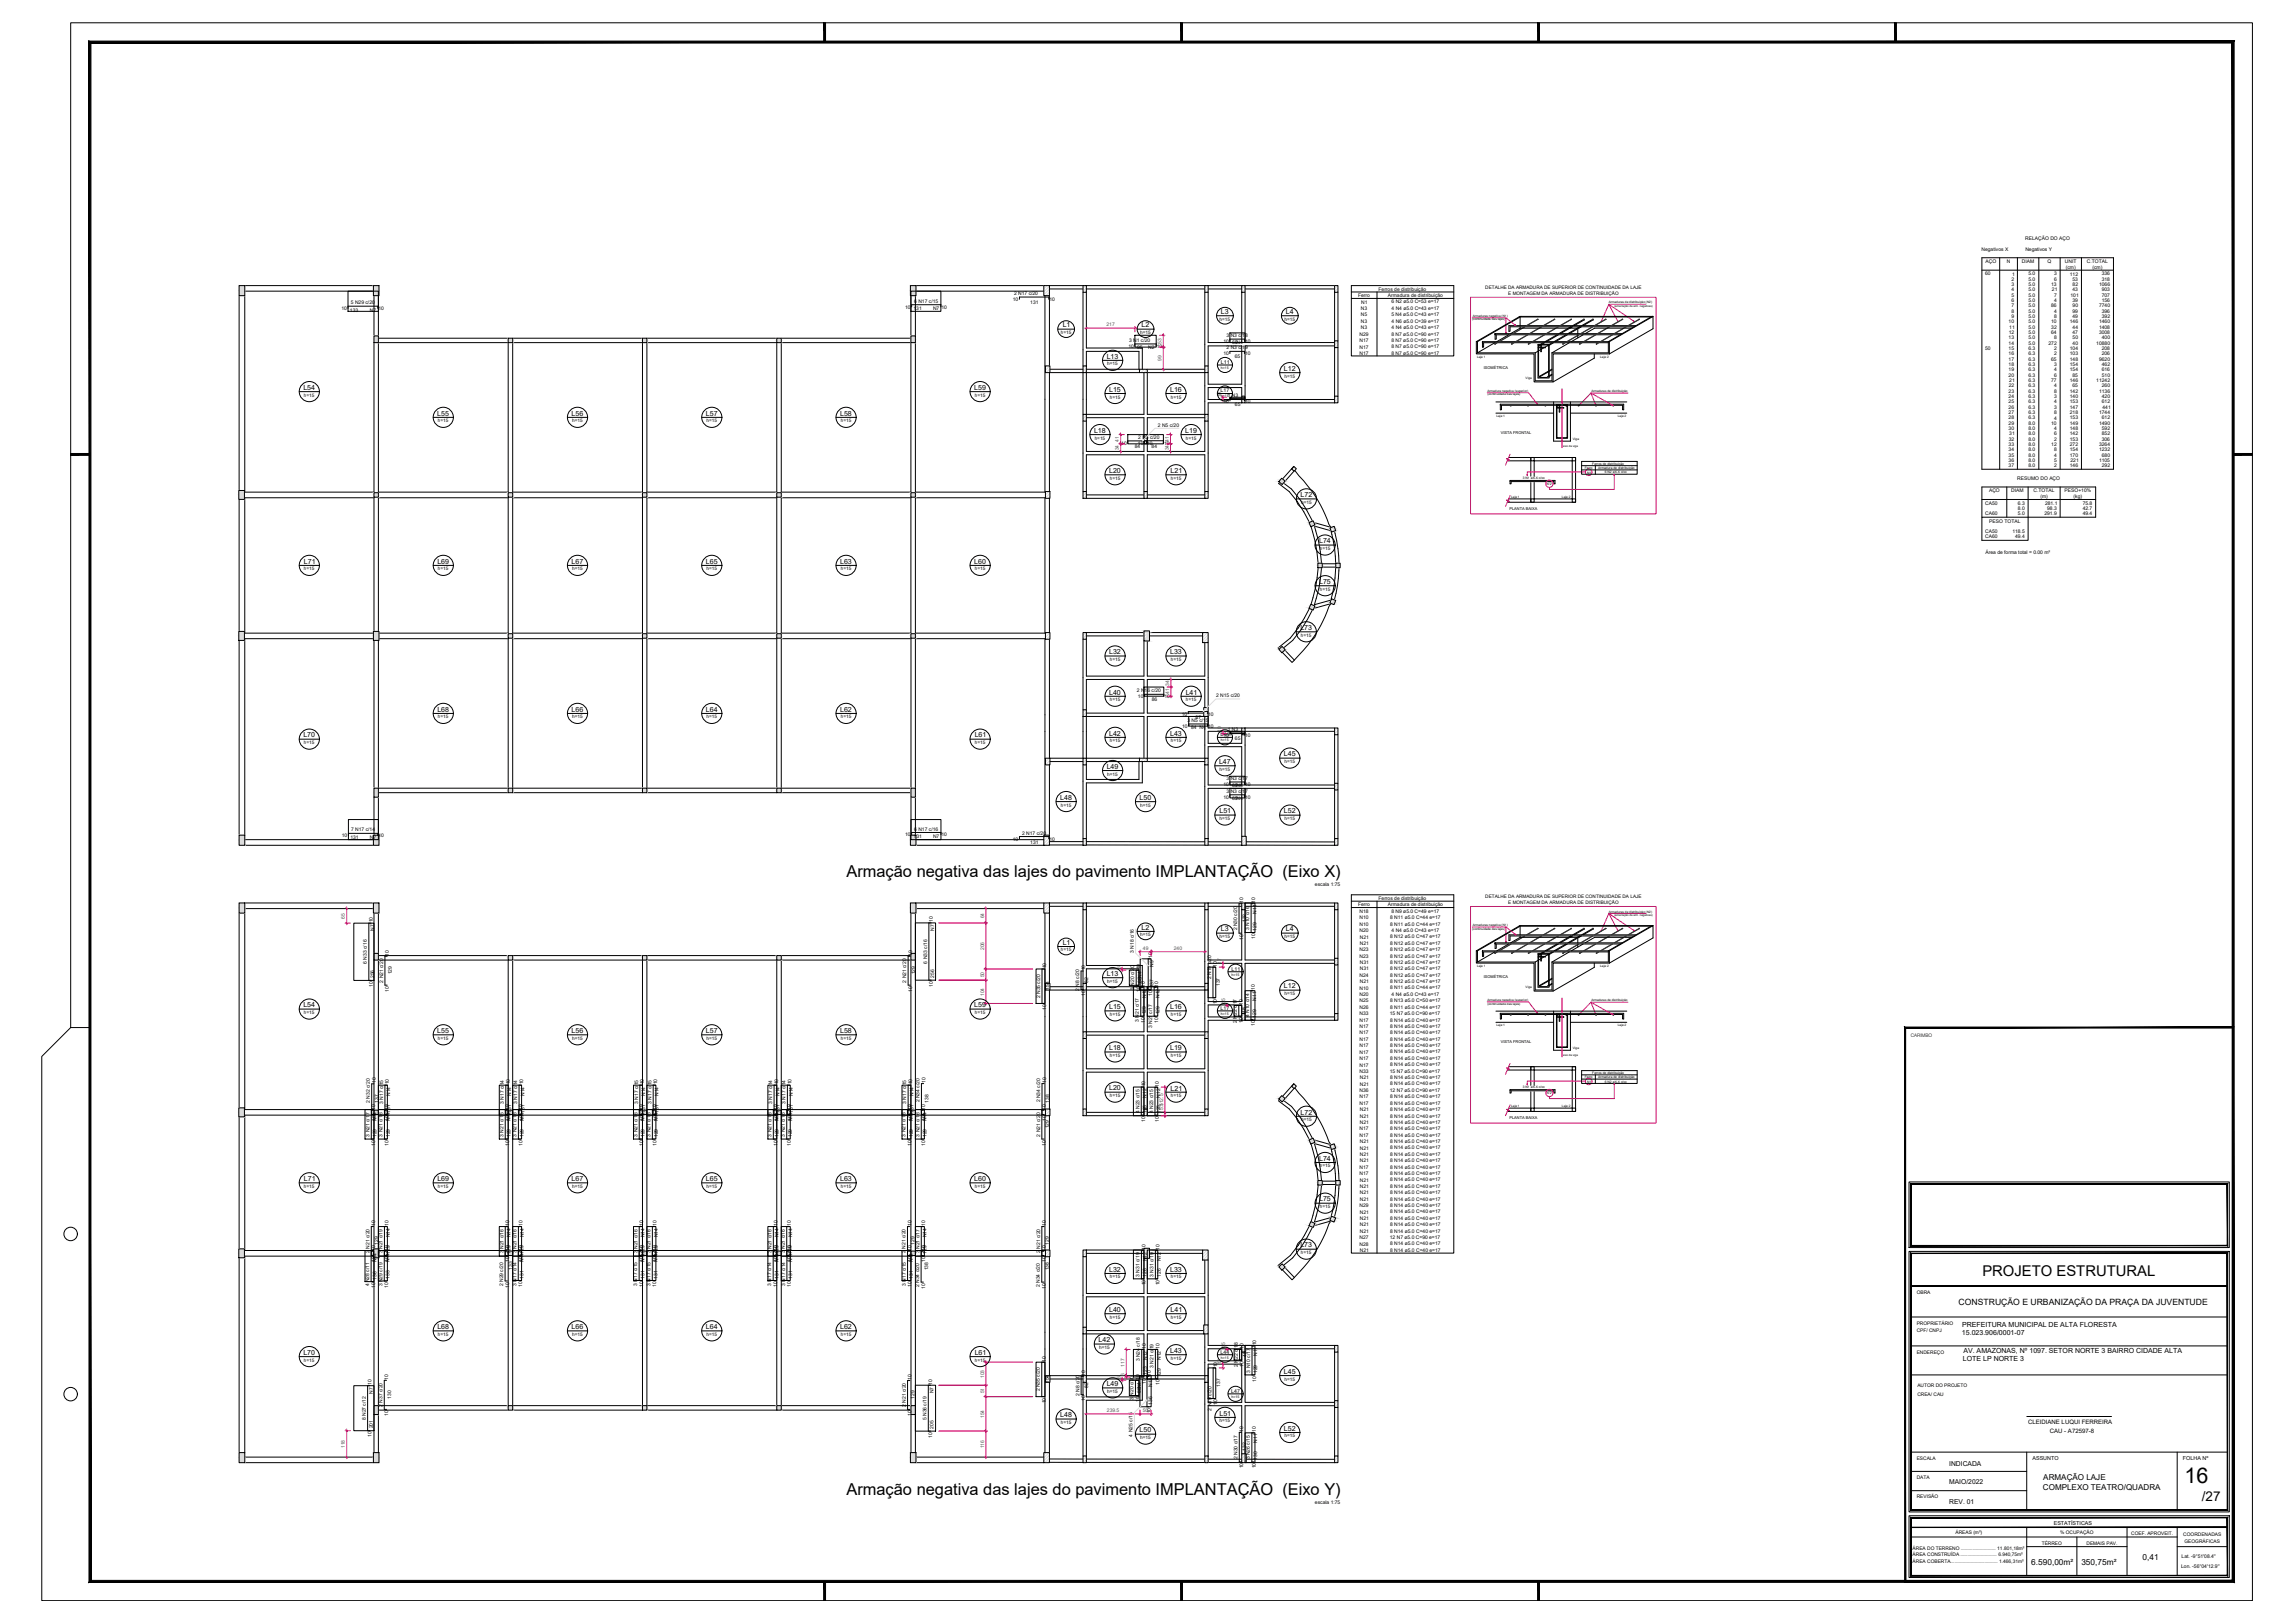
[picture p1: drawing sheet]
<svg xmlns="http://www.w3.org/2000/svg" width="1189mm" height="841mm" viewBox="0 0 1189 841" stroke-linecap="round" stroke-linejoin="round" font-family="sans-serif">
<defs><g id="words">
<text font-size="11.2" x="1132" y="768">16</text>
<g font-size="8.5">
<text x="439" y="455">Armação negativa das lajes do pavimento IMPLANTAÇÃO (Eixo X)</text>
<text x="439" y="775">Armação negativa das lajes do pavimento IMPLANTAÇÃO (Eixo Y)</text>
</g>
<text font-size="7.7" x="1027" y="661">PROJETO ESTRUTURAL</text>
<text font-size="7" x="1141" y="778">/27</text>
<text font-size="4.5" x="1015" y="676">CONSTRUÇÃO E URBANIZAÇÃO DA PRAÇA DA JUVENTUDE</text>
<g font-size="4.3">
<text x="1110" y="809">0,41</text>
<text x="1053" y="811">6.590,00m²</text>
<text x="1079" y="811">350,75m²</text>
</g>
<g font-size="4.2">
<text x="1059" y="767">ARMAÇÃO LAJE</text>
<text x="1059" y="772">COMPLEXO TEATRO/QUADRA</text>
</g>
<g font-size="3.6">
<text x="633" y="163">L3</text>
<text x="666" y="163">L4</text>
<text x="551" y="170">L1</text>
<text x="592" y="170">L2</text>
<text x="574" y="186">L13</text>
<text x="665" y="192">L12</text>
<text x="157" y="202">L54</text>
<text x="505" y="202">L59</text>
<text x="575" y="203">L15</text>
<text x="606" y="203">L16</text>
<text x="227" y="215">L55</text>
<text x="296" y="215">L56</text>
<text x="366" y="215">L57</text>
<text x="435" y="215">L58</text>
<text x="567" y="224">L18</text>
<text x="614" y="224">L19</text>
<text x="575" y="245">L20</text>
<text x="607" y="245">L21</text>
<text x="674" y="258">L72</text>
<text x="684" y="282">L74</text>
<text x="157" y="292">L71</text>
<text x="227" y="292">L69</text>
<text x="296" y="292">L67</text>
<text x="366" y="292">L65</text>
<text x="435" y="292">L63</text>
<text x="505" y="292">L60</text>
<text x="684" y="303">L75</text>
<text x="674" y="326">L73</text>
<text x="575" y="339">L32</text>
<text x="606" y="339">L33</text>
<text x="575" y="360">L40</text>
<text x="614" y="360">L41</text>
<text x="227" y="369">L68</text>
<text x="296" y="369">L66</text>
<text x="366" y="369">L64</text>
<text x="435" y="369">L62</text>
<text x="157" y="382">L70</text>
<text x="505" y="382">L61</text>
<text x="575" y="381">L42</text>
<text x="606" y="381">L43</text>
<text x="632" y="396">L47</text>
<text x="665" y="392">L45</text>
<text x="574" y="398">L49</text>
<text x="549" y="414">L48</text>
<text x="591" y="414">L50</text>
<text x="632" y="421">L51</text>
<text x="665" y="421">L52</text>
<text x="592" y="482">L2</text>
<text x="633" y="483">L3</text>
<text x="666" y="483">L4</text>
<text x="551" y="490">L1</text>
<text x="574" y="506">L13</text>
<text x="665" y="512">L12</text>
<text x="157" y="522">L54</text>
<text x="505" y="522">L59</text>
<text x="575" y="523">L15</text>
<text x="606" y="523">L16</text>
<text x="227" y="535">L55</text>
<text x="296" y="535">L56</text>
<text x="366" y="535">L57</text>
<text x="435" y="535">L58</text>
<text x="575" y="544">L18</text>
<text x="606" y="544">L19</text>
<text x="575" y="565">L20</text>
<text x="607" y="565">L21</text>
<text x="674" y="578">L72</text>
<text x="684" y="602">L74</text>
<text x="157" y="612">L71</text>
<text x="227" y="612">L69</text>
<text x="296" y="612">L67</text>
<text x="366" y="612">L65</text>
<text x="435" y="612">L63</text>
<text x="505" y="612">L60</text>
<text x="684" y="623">L75</text>
<text x="674" y="646">L73</text>
<text x="575" y="659">L32</text>
<text x="606" y="659">L33</text>
<text x="575" y="680">L40</text>
<text x="607" y="680">L41</text>
<text x="227" y="689">L68</text>
<text x="296" y="689">L66</text>
<text x="366" y="689">L64</text>
<text x="435" y="689">L62</text>
<text x="1017" y="688">PREFEITURA MUNICIPAL DE ALTA FLORESTA</text>
<text x="569" y="696">L42</text>
<text x="1017" y="692">15.023.906/0001-07</text>
<text x="606" y="701">L43</text>
<text x="1018" y="701">AV. AMAZONAS, Nº 1097. SETOR NORTE 3 BAIRRO CIDADE ALTA</text>
<text x="157" y="702">L70</text>
<text x="505" y="702">L61</text>
<text x="1017" y="705">LOTE LP NORTE 3</text>
<text x="665" y="712">L45</text>
<text x="574" y="718">L49</text>
<text x="549" y="734">L48</text>
<text x="632" y="734">L51</text>
<text x="591" y="742">L50</text>
<text x="665" y="741">L52</text>
</g>
<g font-size="3.5">
<text x="1010" y="759">INDICADA</text>
<text x="1010" y="769">MAIO/2022</text>
<text x="1010" y="779">REV. 01</text>
</g>
<g font-size="3.1">
<text x="1051" y="738">CLEIDIANE LUQUI FERREIRA</text>
<text x="1062" y="743">CAU - A72597-8</text>
</g>
<g font-size="2.8">
<text x="1053" y="756">ASSUNTO</text>
<text x="1131" y="756">FOLHA Nº</text>
<text x="1064" y="790">ESTATÍSTICAS</text>
</g>
<g font-size="2.7">
<text x="633" y="189">L11</text>
<text x="633" y="203">L17</text>
<text x="633" y="381">L44</text>
<text x="638" y="503">L11</text>
<text x="633" y="523">L17</text>
<text x="633" y="701">L44</text>
<text x="638" y="722">L47</text>
</g>
<g font-size="2.6">
<text x="1050" y="124">RELAÇÃO DO AÇO</text>
<text x="1027" y="130">Negativos X</text>
<text x="1050" y="130">Negativos Y</text>
<text x="1029" y="136">AÇO</text>
<text x="1040" y="136">N</text>
<text x="1048" y="136">DIAM</text>
<text x="1061" y="136">Q</text>
<text x="1070" y="136">UNIT</text>
<text x="1082" y="136">C.TOTAL</text>
<text x="1029" y="143">60</text>
<text x="1043" y="143">1</text>
<text x="1051" y="143">5.0</text>
<text x="1064" y="143">3</text>
<text x="1071" y="139">(cm)</text>
<text x="1073" y="143">112</text>
<text x="1084" y="139">(cm)</text>
<text x="1089" y="143">336</text>
<text x="1042" y="146">2</text>
<text x="1042" y="148">3</text>
<text x="1051" y="145">5.0</text>
<text x="1051" y="148">5.0</text>
<text x="1063" y="148">13</text>
<text x="1064" y="145">6</text>
<text x="1074" y="145">53</text>
<text x="1074" y="148">82</text>
<text x="1088" y="148">1066</text>
<text x="1089" y="145">318</text>
<text x="525" y="156">10</text>
<text x="526" y="153">2 N17 c/20</text>
<text x="544" y="156">10</text>
<text x="704" y="154">Ferro</text>
<text x="714" y="151">Ferros de distribuição</text>
<text x="719" y="154">Armadura de distribuição</text>
<text x="1042" y="151">4</text>
<text x="1042" y="154">5</text>
<text x="1051" y="151">5.0</text>
<text x="1051" y="154">5.0</text>
<text x="1063" y="151">21</text>
<text x="1064" y="154">7</text>
<text x="1073" y="154">101</text>
<text x="1074" y="151">43</text>
<text x="1089" y="151">903</text>
<text x="1089" y="154">707</text>
<text x="177" y="161">10</text>
<text x="181" y="161">133</text>
<text x="182" y="158">5 N29 c/20</text>
<text x="192" y="161">N7</text>
<text x="196" y="161">10</text>
<text x="469" y="160">10</text>
<text x="473" y="161">131</text>
<text x="474" y="157">6 N17 c/15</text>
<text x="484" y="161">N7</text>
<text x="488" y="160">10</text>
<text x="534" y="158">131</text>
<text x="705" y="161">N3</text>
<text x="705" y="157">N1</text>
<text x="721" y="157">6 N2 ø5.0 C=53 e=17</text>
<text x="721" y="161">4 N4 ø5.0 C=43 e=17</text>
<text x="1042" y="157">6</text>
<text x="1042" y="159">7</text>
<text x="1051" y="157">5.0</text>
<text x="1051" y="159">5.0</text>
<text x="1063" y="159">86</text>
<text x="1064" y="157">4</text>
<text x="1074" y="157">39</text>
<text x="1074" y="159">90</text>
<text x="1088" y="159">7740</text>
<text x="1089" y="157">156</text>
<text x="705" y="164">N5</text>
<text x="705" y="167">N3</text>
<text x="721" y="164">5 N4 ø5.0 C=43 e=17</text>
<text x="721" y="167">4 N6 ø5.0 C=39 e=17</text>
<text x="1041" y="168">10</text>
<text x="1042" y="162">8</text>
<text x="1042" y="165">9</text>
<text x="1051" y="162">5.0</text>
<text x="1051" y="165">5.0</text>
<text x="1051" y="168">5.0</text>
<text x="1063" y="168">10</text>
<text x="1064" y="162">4</text>
<text x="1064" y="165">8</text>
<text x="1073" y="168">146</text>
<text x="1074" y="162">99</text>
<text x="1074" y="165">49</text>
<text x="1088" y="168">1460</text>
<text x="1089" y="162">396</text>
<text x="1089" y="165">392</text>
<text x="705" y="174">N29</text>
<text x="705" y="171">N3</text>
<text x="721" y="174">8 N7 ø5.0 C=90 e=17</text>
<text x="721" y="171">4 N4 ø5.0 C=43 e=17</text>
<text x="1041" y="173">12</text>
<text x="1041" y="170">11</text>
<text x="1051" y="170">5.0</text>
<text x="1051" y="173">5.0</text>
<text x="1063" y="173">64</text>
<text x="1063" y="170">32</text>
<text x="1074" y="173">47</text>
<text x="1074" y="170">44</text>
<text x="1088" y="170">1408</text>
<text x="1088" y="173">3008</text>
<text x="585" y="177">3 N1 c/20</text>
<text x="634" y="178">10</text>
<text x="636" y="175">3 N3 c/18</text>
<text x="639" y="178">65N4</text>
<text x="645" y="178">10</text>
<text x="705" y="177">N17</text>
<text x="721" y="177">8 N7 ø5.0 C=90 e=17</text>
<text x="1041" y="176">13</text>
<text x="1041" y="179">14</text>
<text x="1051" y="176">5.0</text>
<text x="1051" y="179">5.0</text>
<text x="1062" y="179">272</text>
<text x="1064" y="176">8</text>
<text x="1074" y="176">50</text>
<text x="1074" y="179">40</text>
<text x="1086" y="179">10880</text>
<text x="1089" y="176">400</text>
<text x="585" y="180">10</text>
<text x="589" y="181">95</text>
<text x="595" y="181">N2</text>
<text x="599" y="180">10</text>
<text x="634" y="184">10</text>
<text x="636" y="181">2 N3 c/19</text>
<text x="640" y="186">65</text>
<text x="645" y="184">10</text>
<text x="705" y="181">N17</text>
<text x="705" y="184">N17</text>
<text x="721" y="181">8 N7 ø5.0 C=90 e=17</text>
<text x="721" y="184">8 N7 ø5.0 C=90 e=17</text>
<text x="1029" y="181">50</text>
<text x="1041" y="181">15</text>
<text x="1041" y="184">16</text>
<text x="1051" y="181">6.3</text>
<text x="1051" y="184">6.3</text>
<text x="1065" y="181">2</text>
<text x="1065" y="184">2</text>
<text x="1073" y="181">104</text>
<text x="1073" y="184">103</text>
<text x="1089" y="181">208</text>
<text x="1089" y="184">206</text>
<text x="1041" y="187">17</text>
<text x="1041" y="190">18</text>
<text x="1051" y="187">6.3</text>
<text x="1051" y="190">6.3</text>
<text x="1063" y="187">65</text>
<text x="1064" y="190">3</text>
<text x="1073" y="187">148</text>
<text x="1073" y="190">154</text>
<text x="1088" y="187">9620</text>
<text x="1089" y="190">462</text>
<text x="1041" y="192">19</text>
<text x="1041" y="195">20</text>
<text x="1051" y="192">6.3</text>
<text x="1051" y="195">6.3</text>
<text x="1051" y="198">6.3</text>
<text x="1064" y="192">4</text>
<text x="1064" y="195">6</text>
<text x="1073" y="192">154</text>
<text x="1073" y="198">146</text>
<text x="1074" y="195">85</text>
<text x="1089" y="192">616</text>
<text x="1089" y="195">510</text>
<text x="1041" y="204">23</text>
<text x="1041" y="201">22</text>
<text x="1041" y="198">21</text>
<text x="1051" y="201">6.3</text>
<text x="1051" y="204">6.3</text>
<text x="1063" y="198">77</text>
<text x="1064" y="201">4</text>
<text x="1064" y="204">8</text>
<text x="1073" y="204">142</text>
<text x="1074" y="201">65</text>
<text x="1086" y="198">11242</text>
<text x="1088" y="204">1136</text>
<text x="1089" y="201">260</text>
<text x="634" y="209">10</text>
<text x="636" y="206">1 N3</text>
<text x="645" y="209">10</text>
<text x="1041" y="206">24</text>
<text x="1041" y="209">25</text>
<text x="1051" y="206">6.3</text>
<text x="1051" y="209">6.3</text>
<text x="1064" y="206">3</text>
<text x="1064" y="209">4</text>
<text x="1073" y="206">140</text>
<text x="1073" y="209">153</text>
<text x="1089" y="206">420</text>
<text x="1089" y="209">612</text>
<text x="640" y="210" transform="rotate(1 640 210)">65</text>
<text x="1041" y="212">26</text>
<text x="1041" y="215">27</text>
<text x="1051" y="212">6.3</text>
<text x="1051" y="215">6.3</text>
<text x="1064" y="212">3</text>
<text x="1064" y="215">8</text>
<text x="1073" y="212">147</text>
<text x="1073" y="215">218</text>
<text x="1088" y="215">1744</text>
<text x="1090" y="212">441</text>
<text x="600" y="221">2 N5 c/20</text>
<text x="1041" y="217">28</text>
<text x="1041" y="220">29</text>
<text x="1051" y="217">6.3</text>
<text x="1051" y="220">8.0</text>
<text x="1063" y="220">10</text>
<text x="1064" y="217">4</text>
<text x="1073" y="217">153</text>
<text x="1073" y="220">149</text>
<text x="1088" y="220">1490</text>
<text x="1089" y="217">612</text>
<text x="590" y="227">2 N5 c/20</text>
<text x="1041" y="223">30</text>
<text x="1041" y="226">31</text>
<text x="1051" y="223">8.0</text>
<text x="1051" y="226">8.0</text>
<text x="1064" y="223">4</text>
<text x="1064" y="226">6</text>
<text x="1073" y="223">148</text>
<text x="1073" y="226">142</text>
<text x="1089" y="223">592</text>
<text x="1089" y="226">852</text>
<text x="581" y="231">10</text>
<text x="588" y="232">84</text>
<text x="590" y="231">10</text>
<text x="595" y="231">10</text>
<text x="597" y="232">84</text>
<text x="603" y="231">10</text>
<text x="1041" y="231">33</text>
<text x="1041" y="234">34</text>
<text x="1041" y="228">32</text>
<text x="1051" y="228">8.0</text>
<text x="1051" y="231">8.0</text>
<text x="1051" y="234">8.0</text>
<text x="1063" y="231">12</text>
<text x="1064" y="234">8</text>
<text x="1065" y="228">2</text>
<text x="1073" y="228">153</text>
<text x="1073" y="231">272</text>
<text x="1073" y="234">154</text>
<text x="1088" y="231">3264</text>
<text x="1088" y="234">1232</text>
<text x="1089" y="228">306</text>
<text x="1041" y="237">35</text>
<text x="1041" y="239">36</text>
<text x="1051" y="237">8.0</text>
<text x="1051" y="239">8.0</text>
<text x="1064" y="237">4</text>
<text x="1064" y="239">5</text>
<text x="1073" y="237">170</text>
<text x="1073" y="239">221</text>
<text x="1088" y="239">1105</text>
<text x="1089" y="237">680</text>
<text x="1041" y="242">37</text>
<text x="1051" y="242">8.0</text>
<text x="1065" y="242">2</text>
<text x="1073" y="242">146</text>
<text x="1089" y="242">292</text>
<text x="1045" y="249">RESUMO DO AÇO</text>
<text x="1031" y="255">AÇO</text>
<text x="1042" y="255">DIAM</text>
<text x="1054" y="255">C.TOTAL</text>
<text x="1057" y="258">(m)</text>
<text x="1070" y="255">PESO+10%</text>
<text x="1075" y="258">(kg)</text>
<text x="1029" y="262">CA50</text>
<text x="1046" y="262">6.3</text>
<text x="1060" y="262">281.1</text>
<text x="1079" y="262">75.8</text>
<text x="1029" y="267">CA60</text>
<text x="1046" y="264">8.0</text>
<text x="1046" y="267">5.0</text>
<text x="1059" y="267">291.9</text>
<text x="1061" y="264">98.3</text>
<text x="1079" y="264">42.7</text>
<text x="1079" y="267">49.4</text>
<text x="1031" y="271">PESO TOTAL</text>
<text x="1029" y="276">CA50</text>
<text x="1029" y="279">CA60</text>
<text x="1043" y="276">118.5</text>
<text x="1044" y="279">49.4</text>
<text x="1029" y="287">Área de forma total = 0.00 m²</text>
<text x="589" y="359">2 N16 c/20</text>
<text x="590" y="362">10</text>
<text x="597" y="363">86</text>
<text x="603" y="362">10</text>
<text x="630" y="361">2 N15 c/20</text>
<text x="612" y="371">10</text>
<text x="626" y="371">10</text>
<text x="613" y="377">10</text>
<text x="615" y="374">3 N5 c/15</text>
<text x="617" y="378">84 N4</text>
<text x="620" y="372">87</text>
<text x="626" y="377">10</text>
<text x="634" y="382" transform="rotate(-1 634 382)">10</text>
<text x="636" y="379">1 N3</text>
<text x="640" y="383">65</text>
<text x="645" y="382" transform="rotate(-1 645 382)">10</text>
<text x="634" y="407">10</text>
<text x="636" y="404">3 N3 c/17</text>
<text x="639" y="408">65N6</text>
<text x="645" y="407">10</text>
<text x="634" y="414">10</text>
<text x="636" y="411">3 N3 c/17</text>
<text x="645" y="414">10</text>
<text x="639" y="415">65N4</text>
<text x="182" y="431">7 N17 c/14</text>
<text x="474" y="430">6 N17 c/16</text>
<text x="177" y="434">10</text>
<text x="182" y="435">131</text>
<text x="192" y="435">N7</text>
<text x="196" y="434">10</text>
<text x="469" y="433">10</text>
<text x="473" y="434">131</text>
<text x="484" y="434">N7</text>
<text x="488" y="433">10</text>
<text x="525" y="436">10</text>
<text x="530" y="433">2 N17 c/20</text>
<text x="534" y="437">131</text>
<text x="544" y="436">10</text>
<text x="681" y="459">escala 1:75</text>
<text x="644" y="468" transform="rotate(-90 644 468)">10</text>
<text x="650" y="468" transform="rotate(-90 650 468)">10</text>
<text x="714" y="466">Ferros de distribuição</text>
<text x="651" y="473" transform="rotate(-90 651 473)">N11</text>
<text x="704" y="470">Ferro</text>
<text x="705" y="473">N18</text>
<text x="719" y="470">Armadura de distribuição</text>
<text x="721" y="473">8 N9 ø5.0 C=49 e=17</text>
<text x="193" y="478" transform="rotate(-90 193 478)">10</text>
<text x="483" y="478" transform="rotate(-90 483 478)">10</text>
<text x="646" y="478" transform="rotate(-90 646 478)">132</text>
<text x="705" y="476">N10</text>
<text x="705" y="480">N10</text>
<text x="720" y="476">8 N11 ø5.0 C=44 e=17</text>
<text x="720" y="480">8 N11 ø5.0 C=44 e=17</text>
<text x="194" y="482" transform="rotate(-90 194 482)">N7</text>
<text x="484" y="482" transform="rotate(-90 484 482)">N7</text>
<text x="641" y="482" transform="rotate(-90 641 482)">2 N30 c/20</text>
<text x="647" y="482" transform="rotate(-90 647 482)">3 N10 c/16</text>
<text x="651" y="482" transform="rotate(-90 651 482)">129</text>
<text x="705" y="483">N20</text>
<text x="721" y="483">4 N4 ø5.0 C=43 e=17</text>
<text x="644" y="487" transform="rotate(-90 644 487)">10</text>
<text x="650" y="487" transform="rotate(-90 650 487)">10</text>
<text x="705" y="486">N21</text>
<text x="705" y="490">N21</text>
<text x="720" y="486">8 N12 ø5.0 C=47 e=17</text>
<text x="720" y="490">8 N12 ø5.0 C=47 e=17</text>
<text x="202" y="495" transform="rotate(-90 202 495)">10</text>
<text x="473" y="495" transform="rotate(-90 473 495)">10</text>
<text x="588" y="494" transform="rotate(-90 588 494)">3 N18 c/16</text>
<text x="597" y="497" transform="rotate(-90 597 497)">10</text>
<text x="705" y="493">N23</text>
<text x="705" y="496">N23</text>
<text x="720" y="493">8 N12 ø5.0 C=47 e=17</text>
<text x="720" y="496">8 N12 ø5.0 C=47 e=17</text>
<text x="190" y="499" transform="rotate(-90 190 499)">6 N33 c/16</text>
<text x="480" y="499" transform="rotate(-90 480 499)">6 N33 c/16</text>
<text x="542" y="502" transform="rotate(-90 542 502)">10</text>
<text x="562" y="503" transform="rotate(-90 562 503)">10</text>
<text x="591" y="502" transform="rotate(-90 591 502)">10</text>
<text x="598" y="501" transform="rotate(-90 598 501)">N9</text>
<text x="631" y="501" transform="rotate(-90 631 501)">10</text>
<text x="705" y="500">N31</text>
<text x="705" y="503">N31</text>
<text x="720" y="499">8 N12 ø5.0 C=47 e=17</text>
<text x="720" y="503">8 N12 ø5.0 C=47 e=17</text>
<text x="194" y="507" transform="rotate(-90 194 507)">256</text>
<text x="199" y="509" transform="rotate(-90 199 509)">2 N21 c/20</text>
<text x="203" y="505" transform="rotate(-90 203 505)">129</text>
<text x="470" y="509" transform="rotate(-90 470 509)">2 N21 c/20</text>
<text x="474" y="505" transform="rotate(-90 474 505)">129</text>
<text x="484" y="507" transform="rotate(-90 484 507)">256</text>
<text x="564" y="509" transform="rotate(-90 564 509)">82</text>
<text x="592" y="509" transform="rotate(-90 592 509)">68N4</text>
<text x="628" y="507" transform="rotate(-90 628 507)">2 N19 c/20</text>
<text x="705" y="506">N24</text>
<text x="705" y="510">N21</text>
<text x="720" y="506">8 N12 ø5.0 C=47 e=17</text>
<text x="720" y="509">8 N12 ø5.0 C=47 e=17</text>
<text x="193" y="511" transform="rotate(-90 193 511)">10</text>
<text x="202" y="514" transform="rotate(-90 202 514)">10</text>
<text x="473" y="514" transform="rotate(-90 473 514)">10</text>
<text x="483" y="511" transform="rotate(-90 483 511)">10</text>
<text x="544" y="513" transform="rotate(-90 544 513)">154</text>
<text x="559" y="513" transform="rotate(-90 559 513)">2 N8 c/20</text>
<text x="588" y="513" transform="rotate(-90 588 513)">3 N20 c/20</text>
<text x="591" y="514" transform="rotate(-90 591 514)">10</text>
<text x="593" y="511" transform="rotate(-90 593 511)">10</text>
<text x="598" y="512" transform="rotate(-90 598 512)">137</text>
<text x="600" y="511" transform="rotate(-90 600 511)">10</text>
<text x="632" y="511" transform="rotate(-90 632 511)">137</text>
<text x="650" y="513" transform="rotate(-90 650 513)">10</text>
<text x="705" y="513">N10</text>
<text x="720" y="513">8 N11 ø5.0 C=44 e=17</text>
<text x="539" y="517" transform="rotate(-90 539 517)">2 N35 c/20</text>
<text x="562" y="516" transform="rotate(-90 562 516)">10</text>
<text x="594" y="517" transform="rotate(-90 594 517)">N12</text>
<text x="597" y="516" transform="rotate(-90 597 516)">10</text>
<text x="601" y="517" transform="rotate(-90 601 517)">N12</text>
<text x="631" y="520" transform="rotate(-90 631 520)">10</text>
<text x="644" y="521" transform="rotate(-90 644 521)">10</text>
<text x="651" y="519" transform="rotate(-90 651 519)">N11</text>
<text x="705" y="516">N20</text>
<text x="705" y="519">N25</text>
<text x="720" y="519">8 N13 ø5.0 C=50 e=17</text>
<text x="721" y="516">4 N4 ø5.0 C=43 e=17</text>
<text x="542" y="523" transform="rotate(-90 542 523)">10</text>
<text x="594" y="526" transform="rotate(-90 594 526)">129</text>
<text x="601" y="526" transform="rotate(-90 601 526)">129</text>
<text x="646" y="525" transform="rotate(-90 646 525)">48</text>
<text x="647" y="527" transform="rotate(-90 647 527)">4 N10 c/14</text>
<text x="651" y="527" transform="rotate(-90 651 527)">129</text>
<text x="705" y="523">N26</text>
<text x="705" y="526">N33</text>
<text x="720" y="526">15 N7 ø5.0 C=90 e=17</text>
<text x="720" y="523">8 N11 ø5.0 C=44 e=17</text>
<text x="590" y="529" transform="rotate(-90 590 529)">3 N21 c/17</text>
<text x="593" y="530" transform="rotate(-90 593 530)">10</text>
<text x="597" y="533" transform="rotate(-90 597 533)">3 N21 c/17</text>
<text x="600" y="530" transform="rotate(-90 600 530)">10</text>
<text x="641" y="530" transform="rotate(-90 641 530)">2 N22 c/17</text>
<text x="644" y="530" transform="rotate(-90 644 530)">10</text>
<text x="650" y="532" transform="rotate(-90 650 532)">10</text>
<text x="705" y="529">N17</text>
<text x="705" y="533">N17</text>
<text x="720" y="529">8 N14 ø5.0 C=40 e=17</text>
<text x="720" y="533">8 N14 ø5.0 C=40 e=17</text>
<text x="705" y="536">N17</text>
<text x="705" y="539">N17</text>
<text x="720" y="536">8 N14 ø5.0 C=40 e=17</text>
<text x="720" y="539">8 N14 ø5.0 C=40 e=17</text>
<text x="705" y="543">N17</text>
<text x="720" y="543">8 N14 ø5.0 C=40 e=17</text>
<text x="720" y="546">8 N14 ø5.0 C=40 e=17</text>
<text x="705" y="546">N17</text>
<text x="705" y="549">N17</text>
<text x="720" y="549">8 N14 ø5.0 C=40 e=17</text>
<text x="705" y="553">N17</text>
<text x="705" y="556">N33</text>
<text x="720" y="556">15 N7 ø5.0 C=90 e=17</text>
<text x="720" y="553">8 N14 ø5.0 C=40 e=17</text>
<text x="195" y="561" transform="rotate(-90 195 561)">10</text>
<text x="202" y="562" transform="rotate(-90 202 562)">10</text>
<text x="264" y="562" transform="rotate(-90 264 562)">10</text>
<text x="271" y="562" transform="rotate(-90 271 562)">10</text>
<text x="334" y="562" transform="rotate(-90 334 562)">10</text>
<text x="341" y="562" transform="rotate(-90 341 562)">10</text>
<text x="403" y="562" transform="rotate(-90 403 562)">10</text>
<text x="410" y="562" transform="rotate(-90 410 562)">10</text>
<text x="473" y="562" transform="rotate(-90 473 562)">10</text>
<text x="480" y="561" transform="rotate(-90 480 561)">10</text>
<text x="542" y="561" transform="rotate(-90 542 561)">10</text>
<text x="594" y="563" transform="rotate(-90 594 563)">10</text>
<text x="601" y="563" transform="rotate(-90 601 563)">10</text>
<text x="705" y="559">N21</text>
<text x="705" y="563">N21</text>
<text x="720" y="559">8 N14 ø5.0 C=40 e=17</text>
<text x="720" y="562">8 N14 ø5.0 C=40 e=17</text>
<text x="202" y="568" transform="rotate(-90 202 568)">N14</text>
<text x="265" y="568" transform="rotate(-90 265 568)">N14</text>
<text x="272" y="568" transform="rotate(-90 272 568)">N14</text>
<text x="334" y="568" transform="rotate(-90 334 568)">N14</text>
<text x="341" y="568" transform="rotate(-90 341 568)">N14</text>
<text x="404" y="568" transform="rotate(-90 404 568)">N14</text>
<text x="411" y="568" transform="rotate(-90 411 568)">N14</text>
<text x="473" y="568" transform="rotate(-90 473 568)">N14</text>
<text x="594" y="569" transform="rotate(-90 594 569)">N12</text>
<text x="601" y="569" transform="rotate(-90 601 569)">N12</text>
<text x="705" y="566">N36</text>
<text x="705" y="569">N17</text>
<text x="720" y="566">12 N7 ø5.0 C=90 e=17</text>
<text x="720" y="569">8 N14 ø5.0 C=40 e=17</text>
<text x="192" y="571" transform="rotate(-90 192 571)">2 N32 c/20</text>
<text x="194" y="575" transform="rotate(-90 194 575)">10</text>
<text x="196" y="572" transform="rotate(-90 196 572)">137</text>
<text x="199" y="572" transform="rotate(-90 199 572)">3 N17 c/15</text>
<text x="201" y="575" transform="rotate(-90 201 575)">10</text>
<text x="261" y="572" transform="rotate(-90 261 572)">3 N17 c/14</text>
<text x="264" y="575" transform="rotate(-90 264 575)">10</text>
<text x="268" y="572" transform="rotate(-90 268 572)">3 N17 c/14</text>
<text x="271" y="575" transform="rotate(-90 271 575)">10</text>
<text x="331" y="572" transform="rotate(-90 331 572)">3 N17 c/15</text>
<text x="333" y="575" transform="rotate(-90 333 575)">10</text>
<text x="338" y="572" transform="rotate(-90 338 572)">3 N17 c/15</text>
<text x="340" y="575" transform="rotate(-90 340 575)">10</text>
<text x="400" y="572" transform="rotate(-90 400 572)">3 N17 c/14</text>
<text x="403" y="575" transform="rotate(-90 403 575)">10</text>
<text x="407" y="572" transform="rotate(-90 407 572)">3 N17 c/14</text>
<text x="410" y="575" transform="rotate(-90 410 575)">10</text>
<text x="470" y="572" transform="rotate(-90 470 572)">3 N17 c/15</text>
<text x="472" y="575" transform="rotate(-90 472 575)">10</text>
<text x="477" y="571" transform="rotate(-90 477 571)">2 N34 c/20</text>
<text x="480" y="575" transform="rotate(-90 480 575)">10</text>
<text x="481" y="571" transform="rotate(-90 481 571)">138</text>
<text x="539" y="571" transform="rotate(-90 539 571)">2 N34 c/20</text>
<text x="542" y="575" transform="rotate(-90 542 575)">10</text>
<text x="544" y="571" transform="rotate(-90 544 571)">138</text>
<text x="705" y="573">N17</text>
<text x="705" y="576">N21</text>
<text x="720" y="572">8 N14 ø5.0 C=40 e=17</text>
<text x="720" y="576">8 N14 ø5.0 C=40 e=17</text>
<text x="195" y="581" transform="rotate(-90 195 581)">10</text>
<text x="195" y="581" transform="rotate(-90 195 581)">N14</text>
<text x="202" y="581" transform="rotate(-90 202 581)">10</text>
<text x="202" y="581" transform="rotate(-90 202 581)">N14131</text>
<text x="264" y="581" transform="rotate(-90 264 581)">10</text>
<text x="265" y="581" transform="rotate(-90 265 581)">N14131</text>
<text x="271" y="581" transform="rotate(-90 271 581)">10</text>
<text x="271" y="581" transform="rotate(-90 271 581)">N14131</text>
<text x="334" y="581" transform="rotate(-90 334 581)">10</text>
<text x="334" y="581" transform="rotate(-90 334 581)">N14131</text>
<text x="341" y="581" transform="rotate(-90 341 581)">10</text>
<text x="341" y="581" transform="rotate(-90 341 581)">N14131</text>
<text x="403" y="581" transform="rotate(-90 403 581)">10</text>
<text x="404" y="581" transform="rotate(-90 404 581)">N14131</text>
<text x="410" y="581" transform="rotate(-90 410 581)">10</text>
<text x="410" y="581" transform="rotate(-90 410 581)">N14131</text>
<text x="473" y="581" transform="rotate(-90 473 581)">10</text>
<text x="473" y="581" transform="rotate(-90 473 581)">N14131</text>
<text x="480" y="581" transform="rotate(-90 480 581)">10</text>
<text x="480" y="581" transform="rotate(-90 480 581)">N14</text>
<text x="542" y="581" transform="rotate(-90 542 581)">10</text>
<text x="590" y="577" transform="rotate(-90 590 577)">4 N23 c/15</text>
<text x="594" y="581" transform="rotate(-90 594 581)">10</text>
<text x="594" y="577" transform="rotate(-90 594 577)">125</text>
<text x="598" y="577" transform="rotate(-90 598 577)">4 N23 c/15</text>
<text x="601" y="581" transform="rotate(-90 601 581)">10</text>
<text x="601" y="577" transform="rotate(-90 601 577)">125</text>
<text x="705" y="579">N21</text>
<text x="720" y="579">8 N14 ø5.0 C=40 e=17</text>
<text x="544" y="585" transform="rotate(-90 544 585)">129</text>
<text x="705" y="586">N17</text>
<text x="705" y="582">N21</text>
<text x="720" y="582">8 N14 ø5.0 C=40 e=17</text>
<text x="720" y="586">8 N14 ø5.0 C=40 e=17</text>
<text x="191" y="589" transform="rotate(-90 191 589)">3 N21 c/17</text>
<text x="194" y="594" transform="rotate(-90 194 594)">10</text>
<text x="195" y="589" transform="rotate(-90 195 589)">129</text>
<text x="198" y="589" transform="rotate(-90 198 589)">3 N21 c/16</text>
<text x="201" y="594" transform="rotate(-90 201 594)">10</text>
<text x="202" y="589" transform="rotate(-90 202 589)">129</text>
<text x="261" y="589" transform="rotate(-90 261 589)">3 N21 c/15</text>
<text x="264" y="594" transform="rotate(-90 264 594)">10</text>
<text x="265" y="589" transform="rotate(-90 265 589)">129</text>
<text x="268" y="589" transform="rotate(-90 268 589)">3 N21 c/16</text>
<text x="271" y="594" transform="rotate(-90 271 594)">10</text>
<text x="271" y="589" transform="rotate(-90 271 589)">129</text>
<text x="330" y="589" transform="rotate(-90 330 589)">3 N21 c/16</text>
<text x="333" y="594" transform="rotate(-90 333 594)">10</text>
<text x="334" y="589" transform="rotate(-90 334 589)">129</text>
<text x="337" y="589" transform="rotate(-90 337 589)">3 N21 c/16</text>
<text x="340" y="594" transform="rotate(-90 340 594)">10</text>
<text x="341" y="589" transform="rotate(-90 341 589)">129</text>
<text x="400" y="589" transform="rotate(-90 400 589)">3 N21 c/16</text>
<text x="403" y="594" transform="rotate(-90 403 594)">10</text>
<text x="403" y="589" transform="rotate(-90 403 589)">129</text>
<text x="407" y="589" transform="rotate(-90 407 589)">3 N21 c/16</text>
<text x="410" y="594" transform="rotate(-90 410 594)">10</text>
<text x="410" y="589" transform="rotate(-90 410 589)">129</text>
<text x="469" y="589" transform="rotate(-90 469 589)">3 N21 c/16</text>
<text x="472" y="594" transform="rotate(-90 472 594)">10</text>
<text x="473" y="589" transform="rotate(-90 473 589)">129</text>
<text x="476" y="589" transform="rotate(-90 476 589)">3 N21 c/16</text>
<text x="480" y="594" transform="rotate(-90 480 594)">10</text>
<text x="480" y="589" transform="rotate(-90 480 589)">129</text>
<text x="539" y="589" transform="rotate(-90 539 589)">2 N21 c/20</text>
<text x="542" y="594" transform="rotate(-90 542 594)">10</text>
<text x="705" y="589">N17</text>
<text x="705" y="592">N21</text>
<text x="720" y="589">8 N14 ø5.0 C=40 e=17</text>
<text x="720" y="592">8 N14 ø5.0 C=40 e=17</text>
<text x="705" y="596">N21</text>
<text x="705" y="599">N21</text>
<text x="720" y="596">8 N14 ø5.0 C=40 e=17</text>
<text x="720" y="599">8 N14 ø5.0 C=40 e=17</text>
<text x="705" y="606">N17</text>
<text x="705" y="602">N21</text>
<text x="720" y="602">8 N14 ø5.0 C=40 e=17</text>
<text x="720" y="606">8 N14 ø5.0 C=40 e=17</text>
<text x="705" y="609">N17</text>
<text x="720" y="609">8 N14 ø5.0 C=40 e=17</text>
<text x="705" y="612">N21</text>
<text x="705" y="616">N21</text>
<text x="720" y="612">8 N14 ø5.0 C=40 e=17</text>
<text x="720" y="616">8 N14 ø5.0 C=40 e=17</text>
<text x="705" y="619">N21</text>
<text x="705" y="622">N21</text>
<text x="720" y="619">8 N14 ø5.0 C=40 e=17</text>
<text x="720" y="622">8 N14 ø5.0 C=40 e=17</text>
<text x="705" y="626">N29</text>
<text x="705" y="629">N21</text>
<text x="720" y="625">8 N14 ø5.0 C=40 e=17</text>
<text x="720" y="629">8 N14 ø5.0 C=40 e=17</text>
<text x="194" y="635" transform="rotate(-90 194 635)">10</text>
<text x="201" y="635" transform="rotate(-90 201 635)">10</text>
<text x="264" y="635" transform="rotate(-90 264 635)">10</text>
<text x="271" y="635" transform="rotate(-90 271 635)">10</text>
<text x="333" y="635" transform="rotate(-90 333 635)">10</text>
<text x="340" y="635" transform="rotate(-90 340 635)">10</text>
<text x="403" y="635" transform="rotate(-90 403 635)">10</text>
<text x="410" y="635" transform="rotate(-90 410 635)">10</text>
<text x="472" y="635" transform="rotate(-90 472 635)">10</text>
<text x="480" y="635" transform="rotate(-90 480 635)">10</text>
<text x="542" y="635" transform="rotate(-90 542 635)">10</text>
<text x="705" y="632">N21</text>
<text x="705" y="636">N21</text>
<text x="720" y="632">8 N14 ø5.0 C=40 e=17</text>
<text x="720" y="635">8 N14 ø5.0 C=40 e=17</text>
<text x="202" y="641" transform="rotate(-90 202 641)">N14</text>
<text x="265" y="641" transform="rotate(-90 265 641)">N14</text>
<text x="271" y="641" transform="rotate(-90 271 641)">N14</text>
<text x="334" y="641" transform="rotate(-90 334 641)">N14</text>
<text x="341" y="641" transform="rotate(-90 341 641)">N14</text>
<text x="404" y="641" transform="rotate(-90 404 641)">N14</text>
<text x="410" y="641" transform="rotate(-90 410 641)">N14</text>
<text x="480" y="641" transform="rotate(-90 480 641)">N14</text>
<text x="705" y="639">N21</text>
<text x="720" y="639">8 N14 ø5.0 C=40 e=17</text>
<text x="196" y="645" transform="rotate(-90 196 645)">129</text>
<text x="474" y="645" transform="rotate(-90 474 645)">129</text>
<text x="544" y="645" transform="rotate(-90 544 645)">129</text>
<text x="594" y="648" transform="rotate(-90 594 648)">10</text>
<text x="601" y="648" transform="rotate(-90 601 648)">10</text>
<text x="705" y="642">N27</text>
<text x="705" y="645">N28</text>
<text x="720" y="642">12 N7 ø5.0 C=90 e=17</text>
<text x="720" y="645">8 N14 ø5.0 C=40 e=17</text>
<text x="191" y="649" transform="rotate(-90 191 649)">2 N21 c/20</text>
<text x="194" y="648" transform="rotate(-90 194 648)">10</text>
<text x="194" y="654" transform="rotate(-90 194 654)">10</text>
<text x="195" y="654" transform="rotate(-90 195 654)">N14</text>
<text x="198" y="649" transform="rotate(-90 198 649)">3 N21 c/19</text>
<text x="201" y="648" transform="rotate(-90 201 648)">10</text>
<text x="201" y="654" transform="rotate(-90 201 654)">10</text>
<text x="202" y="654" transform="rotate(-90 202 654)">N14129</text>
<text x="261" y="649" transform="rotate(-90 261 649)">3 N21 c/16</text>
<text x="264" y="648" transform="rotate(-90 264 648)">10</text>
<text x="264" y="654" transform="rotate(-90 264 654)">10</text>
<text x="265" y="650" transform="rotate(-90 265 650)">129</text>
<text x="268" y="649" transform="rotate(-90 268 649)">3 N21 c/16</text>
<text x="271" y="648" transform="rotate(-90 271 648)">10</text>
<text x="271" y="654" transform="rotate(-90 271 654)">10</text>
<text x="271" y="654" transform="rotate(-90 271 654)">N14129</text>
<text x="330" y="649" transform="rotate(-90 330 649)">3 N21 c/16</text>
<text x="333" y="648" transform="rotate(-90 333 648)">10</text>
<text x="333" y="654" transform="rotate(-90 333 654)">10</text>
<text x="334" y="654" transform="rotate(-90 334 654)">N14129</text>
<text x="337" y="649" transform="rotate(-90 337 649)">3 N21 c/16</text>
<text x="340" y="648" transform="rotate(-90 340 648)">10</text>
<text x="340" y="654" transform="rotate(-90 340 654)">10</text>
<text x="341" y="654" transform="rotate(-90 341 654)">N14129</text>
<text x="400" y="649" transform="rotate(-90 400 649)">3 N21 c/16</text>
<text x="403" y="648" transform="rotate(-90 403 648)">10</text>
<text x="403" y="654" transform="rotate(-90 403 654)">10</text>
<text x="403" y="654" transform="rotate(-90 403 654)">N14129</text>
<text x="407" y="649" transform="rotate(-90 407 649)">3 N21 c/16</text>
<text x="410" y="654" transform="rotate(-90 410 654)">10</text>
<text x="410" y="648" transform="rotate(-90 410 648)">10</text>
<text x="411" y="654" transform="rotate(-90 411 654)">N14129</text>
<text x="469" y="649" transform="rotate(-90 469 649)">2 N21 c/20</text>
<text x="472" y="654" transform="rotate(-90 472 654)">10</text>
<text x="472" y="648" transform="rotate(-90 472 648)">10</text>
<text x="473" y="654" transform="rotate(-90 473 654)">N14</text>
<text x="476" y="649" transform="rotate(-90 476 649)">3 N21 c/17</text>
<text x="479" y="648" transform="rotate(-90 479 648)">10</text>
<text x="480" y="654" transform="rotate(-90 480 654)">10</text>
<text x="480" y="650" transform="rotate(-90 480 650)">129</text>
<text x="539" y="649" transform="rotate(-90 539 649)">2 N21 c/20</text>
<text x="542" y="648" transform="rotate(-90 542 648)">10</text>
<text x="542" y="654" transform="rotate(-90 542 654)">10</text>
<text x="594" y="654" transform="rotate(-90 594 654)">N12</text>
<text x="602" y="654" transform="rotate(-90 602 654)">N12</text>
<text x="705" y="649">N21</text>
<text x="720" y="649">8 N14 ø5.0 C=40 e=17</text>
<text x="265" y="658" transform="rotate(-90 265 658)">133</text>
<text x="481" y="658" transform="rotate(-90 481 658)">138</text>
<text x="544" y="658" transform="rotate(-90 544 658)">138</text>
<text x="195" y="663" transform="rotate(-90 195 663)">136</text>
<text x="202" y="663" transform="rotate(-90 202 663)">133</text>
<text x="271" y="663" transform="rotate(-90 271 663)">131</text>
<text x="334" y="663" transform="rotate(-90 334 663)">131</text>
<text x="341" y="663" transform="rotate(-90 341 663)">131</text>
<text x="403" y="663" transform="rotate(-90 403 663)">131</text>
<text x="411" y="663" transform="rotate(-90 411 663)">131</text>
<text x="473" y="663" transform="rotate(-90 473 663)">131</text>
<text x="591" y="662" transform="rotate(-90 591 662)">3 N31 c/19</text>
<text x="594" y="662" transform="rotate(-90 594 662)">126</text>
<text x="598" y="662" transform="rotate(-90 598 662)">3 N31 c/19</text>
<text x="602" y="662" transform="rotate(-90 602 662)">126</text>
<text x="191" y="667" transform="rotate(-90 191 667)">4 N28 c/11</text>
<text x="194" y="668" transform="rotate(-90 194 668)">10</text>
<text x="198" y="667" transform="rotate(-90 198 667)">3 N29 c/19</text>
<text x="201" y="667" transform="rotate(-90 201 667)">10</text>
<text x="261" y="666" transform="rotate(-90 261 666)">2 N29 c/20</text>
<text x="264" y="667" transform="rotate(-90 264 667)">10</text>
<text x="268" y="666" transform="rotate(-90 268 666)">3 N17 c/14</text>
<text x="271" y="667" transform="rotate(-90 271 667)">10</text>
<text x="330" y="666" transform="rotate(-90 330 666)">3 N17 c/15</text>
<text x="333" y="667" transform="rotate(-90 333 667)">10</text>
<text x="337" y="666" transform="rotate(-90 337 666)">3 N17 c/15</text>
<text x="340" y="667" transform="rotate(-90 340 667)">10</text>
<text x="400" y="666" transform="rotate(-90 400 666)">3 N17 c/14</text>
<text x="403" y="667" transform="rotate(-90 403 667)">10</text>
<text x="407" y="666" transform="rotate(-90 407 666)">3 N17 c/14</text>
<text x="410" y="667" transform="rotate(-90 410 667)">10</text>
<text x="469" y="666" transform="rotate(-90 469 666)">3 N17 c/15</text>
<text x="472" y="667" transform="rotate(-90 472 667)">10</text>
<text x="476" y="667" transform="rotate(-90 476 667)">2 N34 c/20</text>
<text x="479" y="668" transform="rotate(-90 479 668)">10</text>
<text x="539" y="667" transform="rotate(-90 539 667)">2 N34 c/20</text>
<text x="542" y="668" transform="rotate(-90 542 668)">10</text>
<text x="594" y="666" transform="rotate(-90 594 666)">10</text>
<text x="601" y="666" transform="rotate(-90 601 666)">10</text>
<text x="594" y="699" transform="rotate(-90 594 699)">10</text>
<text x="601" y="699" transform="rotate(-90 601 699)">10</text>
<text x="644" y="699" transform="rotate(-90 644 699)">10</text>
<text x="651" y="697" transform="rotate(-90 651 697)">10</text>
<text x="542" y="706" transform="rotate(-90 542 706)">10</text>
<text x="591" y="705" transform="rotate(-90 591 705)">3 N24 c/18</text>
<text x="594" y="705" transform="rotate(-90 594 705)">N12</text>
<text x="602" y="705" transform="rotate(-90 602 705)">N12</text>
<text x="646" y="703" transform="rotate(-90 646 703)">48</text>
<text x="652" y="703" transform="rotate(-90 652 703)">N11</text>
<text x="562" y="713" transform="rotate(-90 562 713)">10</text>
<text x="594" y="713" transform="rotate(-90 594 713)">123</text>
<text x="596" y="713" transform="rotate(-90 596 713)">10</text>
<text x="598" y="709" transform="rotate(-90 598 709)">3 N21 c/19</text>
<text x="602" y="713" transform="rotate(-90 602 713)">129</text>
<text x="631" y="709" transform="rotate(-90 631 709)">10</text>
<text x="641" y="708" transform="rotate(-90 641 708)">2 N22 c/18</text>
<text x="644" y="708" transform="rotate(-90 644 708)">10</text>
<text x="648" y="711" transform="rotate(-90 648 711)">3 N10 c/17</text>
<text x="652" y="711" transform="rotate(-90 652 711)">129</text>
<text x="193" y="718" transform="rotate(-90 193 718)">10</text>
<text x="201" y="715" transform="rotate(-90 201 715)">10</text>
<text x="472" y="715" transform="rotate(-90 472 715)">10</text>
<text x="483" y="718" transform="rotate(-90 483 718)">10</text>
<text x="544" y="717" transform="rotate(-90 544 717)">154</text>
<text x="564" y="719" transform="rotate(-90 564 719)">82</text>
<text x="591" y="715" transform="rotate(-90 591 715)">10</text>
<text x="594" y="717" transform="rotate(-90 594 717)">10</text>
<text x="597" y="719" transform="rotate(-90 597 719)">N13</text>
<text x="601" y="718" transform="rotate(-90 601 718)">10</text>
<text x="632" y="719" transform="rotate(-90 632 719)">137</text>
<text x="651" y="716" transform="rotate(-90 651 716)">10</text>
<text x="193" y="722" transform="rotate(-90 193 722)">N7</text>
<text x="203" y="725" transform="rotate(-90 203 725)">130</text>
<text x="474" y="725" transform="rotate(-90 474 725)">129</text>
<text x="484" y="722" transform="rotate(-90 484 722)">N7</text>
<text x="539" y="721" transform="rotate(-90 539 721)">2 N35 c/20</text>
<text x="559" y="723" transform="rotate(-90 559 723)">2 N8 c/20</text>
<text x="588" y="725" transform="rotate(-90 588 725)">3 N20 c/20</text>
<text x="591" y="722" transform="rotate(-90 591 722)">68N4</text>
<text x="198" y="729" transform="rotate(-90 198 729)">2 N37 c/20</text>
<text x="469" y="729" transform="rotate(-90 469 729)">2 N21 c/20</text>
<text x="542" y="727" transform="rotate(-90 542 727)">10</text>
<text x="562" y="726" transform="rotate(-90 562 726)">10</text>
<text x="591" y="727" transform="rotate(-90 591 727)">10</text>
<text x="597" y="728" transform="rotate(-90 597 728)">136</text>
<text x="628" y="731" transform="rotate(-90 628 731)">2 N19 c/20</text>
<text x="631" y="728" transform="rotate(-90 631 728)">10</text>
<text x="190" y="736" transform="rotate(-90 190 736)">8 N27 c/12</text>
<text x="201" y="734" transform="rotate(-90 201 734)">10</text>
<text x="472" y="734" transform="rotate(-90 472 734)">10</text>
<text x="480" y="736" transform="rotate(-90 480 736)">5 N36 c/19</text>
<text x="596" y="732" transform="rotate(-90 596 732)">10</text>
<text x="193" y="740" transform="rotate(-90 193 740)">201</text>
<text x="484" y="740" transform="rotate(-90 484 740)">205</text>
<text x="644" y="742" transform="rotate(-90 644 742)">10</text>
<text x="651" y="742" transform="rotate(-90 651 742)">10</text>
<text x="193" y="745" transform="rotate(-90 193 745)">10</text>
<text x="483" y="745" transform="rotate(-90 483 745)">10</text>
<text x="587" y="744" transform="rotate(-90 587 744)">4 N25 c/15</text>
<text x="652" y="748" transform="rotate(-90 652 748)">N11</text>
<text x="646" y="752" transform="rotate(-90 646 752)">132</text>
<text x="641" y="756" transform="rotate(-90 641 756)">2 N30 c/17</text>
<text x="644" y="761" transform="rotate(-90 644 761)">10</text>
<text x="648" y="756" transform="rotate(-90 648 756)">3 N26 c/15</text>
<text x="651" y="761" transform="rotate(-90 651 761)">10</text>
<text x="651" y="757" transform="rotate(-90 651 757)">130</text>
<text x="681" y="779">escala 1:75</text>
<text x="1131" y="807">Lat. -9°51'08.4''</text>
<text x="1130" y="812">Lon. -56°04'12.9''</text>
</g>
<g font-size="2.6" fill="#545454">
<text x="573" y="169">217</text>
<text x="602" y="178" transform="rotate(-90 602 178)">53</text>
<text x="602" y="187" transform="rotate(-90 602 187)">99</text>
<text x="633" y="206" transform="rotate(-90 633 206)">10</text>
<text x="580" y="233" transform="rotate(-90 580 233)">34</text>
<text x="580" y="229" transform="rotate(-90 580 229)">41</text>
<text x="606" y="233" transform="rotate(-90 606 233)">34</text>
<text x="606" y="229" transform="rotate(-90 606 229)">41</text>
<text x="606" y="355" transform="rotate(-90 606 355)">34</text>
<text x="606" y="360" transform="rotate(-90 606 360)">41</text>
<text x="633" y="379" transform="rotate(-90 633 379)">10</text>
<text x="179" y="476" transform="rotate(-90 179 476)">65</text>
<text x="510" y="476" transform="rotate(-90 510 476)">64</text>
<text x="510" y="492" transform="rotate(-90 510 492)">206</text>
<text x="592" y="492">49</text>
<text x="608" y="492">240</text>
<text x="581" y="502" transform="rotate(-90 581 502)">6</text>
<text x="633" y="499" transform="rotate(-90 633 499)">17</text>
<text x="510" y="506" transform="rotate(-90 510 506)">50</text>
<text x="510" y="516" transform="rotate(-90 510 516)">104</text>
<text x="635" y="521" transform="rotate(-90 635 521)">2.5</text>
<text x="603" y="573" transform="rotate(-90 603 573)">112.5</text>
<text x="603" y="577" transform="rotate(-90 603 577)">15.5</text>
<text x="635" y="699" transform="rotate(-90 635 699)">2.5</text>
<text x="633" y="707" transform="rotate(-90 633 707)">17</text>
<text x="583" y="713" transform="rotate(-90 583 713)">6</text>
<text x="583" y="708" transform="rotate(-90 583 708)">117</text>
<text x="510" y="714" transform="rotate(-90 510 714)">103</text>
<text x="581" y="715" transform="rotate(-90 581 715)">6</text>
<text x="510" y="722" transform="rotate(-90 510 722)">51</text>
<text x="574" y="732">239.5</text>
<text x="592" y="732">50</text>
<text x="510" y="735" transform="rotate(-90 510 735)">154</text>
<text x="179" y="750" transform="rotate(-90 179 750)">118</text>
<text x="510" y="751" transform="rotate(-90 510 751)">116</text>
</g>
<g font-size="2.5">
<text x="990" y="537">CARIMBO</text>
<text x="993" y="670">OBRA</text>
<text x="993" y="686">PROPRIETÁRIO</text>
<text x="993" y="690">CPF/ CNPJ</text>
<text x="993" y="701">ENDEREÇO</text>
<text x="994" y="719">AUTOR DO PROJETO</text>
<text x="994" y="724">CREA/ CAU</text>
<text x="993" y="756">ESCALA</text>
<text x="993" y="766">DATA</text>
<text x="993" y="776">REVISÃO</text>
<text x="1013" y="795">ÁREAS (m²)</text>
<text x="1068" y="795">% OCUPAÇÃO</text>
<text x="1104" y="795">COEF. APROVEIT.</text>
<text x="1131" y="796">COORDENADAS</text>
<text x="991" y="803">ÁREA DO TERRENO .......................... 11.801,18m²</text>
<text x="1058" y="800">TÉRREO</text>
<text x="1081" y="800">DEMAIS PAV.</text>
<text x="1132" y="799">GEOGRÁFICAS</text>
<text x="991" y="806">ÁREA CONSTRUÍDA ........................... 6.940,75m²</text>
<text x="991" y="810">ÁREA COBERTA................................... 1.466,31m²</text>
</g>
<g font-size="2.4">
<text x="770" y="150">DETALHE DA ARMADURA DE SUPERIOR DE CONTINUIDADE DA LAJE</text>
<text x="782" y="153">E MONTAGEM DA ARMADURA DE DISTRIBUIÇÃO</text>
<text x="632" y="166">h=15</text>
<text x="666" y="166">h=15</text>
<text x="550" y="173">h=15</text>
<text x="591" y="173">h=15</text>
<text x="574" y="189">h=15</text>
<text x="666" y="196">h=15</text>
<text x="158" y="206">h=15</text>
<text x="505" y="206">h=15</text>
<text x="575" y="207">h=15</text>
<text x="607" y="207">h=15</text>
<text x="227" y="219">h=15</text>
<text x="297" y="219">h=15</text>
<text x="366" y="219">h=15</text>
<text x="436" y="219">h=15</text>
<text x="567" y="228">h=15</text>
<text x="615" y="228">h=15</text>
<text x="575" y="249">h=15</text>
<text x="607" y="249">h=15</text>
<text x="674" y="261">h=15</text>
<text x="684" y="285">h=15</text>
<text x="158" y="296">h=15</text>
<text x="227" y="296">h=15</text>
<text x="297" y="296">h=15</text>
<text x="366" y="296">h=15</text>
<text x="436" y="296">h=15</text>
<text x="505" y="296">h=15</text>
<text x="684" y="306">h=15</text>
<text x="674" y="330">h=15</text>
<text x="575" y="343">h=15</text>
<text x="607" y="343">h=15</text>
<text x="575" y="363">h=15</text>
<text x="615" y="363">h=15</text>
<text x="227" y="372">h=15</text>
<text x="297" y="372">h=15</text>
<text x="366" y="372">h=15</text>
<text x="436" y="372">h=15</text>
<text x="158" y="386">h=15</text>
<text x="505" y="386">h=15</text>
<text x="575" y="385">h=15</text>
<text x="607" y="385">h=15</text>
<text x="666" y="395">h=15</text>
<text x="574" y="402">h=15</text>
<text x="632" y="399">h=15</text>
<text x="550" y="418">h=15</text>
<text x="591" y="418">h=15</text>
<text x="632" y="425">h=15</text>
<text x="666" y="425">h=15</text>
<text x="770" y="465">DETALHE DA ARMADURA DE SUPERIOR DE CONTINUIDADE DA LAJE</text>
<text x="782" y="469">E MONTAGEM DA ARMADURA DE DISTRIBUIÇÃO</text>
<text x="591" y="485">h=15</text>
<text x="632" y="486">h=15</text>
<text x="666" y="486">h=15</text>
<text x="550" y="493">h=15</text>
<text x="574" y="509">h=15</text>
<text x="666" y="516">h=15</text>
<text x="158" y="525">h=15</text>
<text x="505" y="525">h=15</text>
<text x="575" y="526">h=15</text>
<text x="607" y="526">h=15</text>
<text x="227" y="539">h=15</text>
<text x="297" y="539">h=15</text>
<text x="366" y="539">h=15</text>
<text x="436" y="539">h=15</text>
<text x="575" y="548">h=15</text>
<text x="607" y="548">h=15</text>
<text x="575" y="569">h=15</text>
<text x="607" y="569">h=15</text>
<text x="674" y="581">h=15</text>
<text x="684" y="605">h=15</text>
<text x="158" y="616">h=15</text>
<text x="227" y="616">h=15</text>
<text x="297" y="616">h=15</text>
<text x="366" y="616">h=15</text>
<text x="436" y="616">h=15</text>
<text x="505" y="616">h=15</text>
<text x="684" y="626">h=15</text>
<text x="674" y="650">h=15</text>
<text x="575" y="662">h=15</text>
<text x="607" y="662">h=15</text>
<text x="575" y="683">h=15</text>
<text x="607" y="683">h=15</text>
<text x="227" y="692">h=15</text>
<text x="297" y="692">h=15</text>
<text x="366" y="692">h=15</text>
<text x="436" y="692">h=15</text>
<text x="570" y="699">h=15</text>
<text x="158" y="706">h=15</text>
<text x="505" y="706">h=15</text>
<text x="607" y="705">h=15</text>
<text x="666" y="715">h=15</text>
<text x="574" y="722">h=15</text>
<text x="550" y="738">h=15</text>
<text x="632" y="737">h=15</text>
<text x="591" y="746">h=15</text>
<text x="666" y="745">h=15</text>
</g>
<g font-size="2">
<text x="769" y="191">ISOMÉTRICA</text>
<text x="778" y="225">VISTA FRONTAL</text>
<text x="782" y="264">PLANTA BAIXA</text>
<text x="769" y="507">ISOMÉTRICA</text>
<text x="778" y="541">VISTA FRONTAL</text>
<text x="782" y="580">PLANTA BAIXA</text>
</g>
<g font-size="1.8">
<text x="633" y="191">h=15</text>
<text x="633" y="206">h=15</text>
<text x="633" y="384">h=15</text>
<text x="638" y="506">h=15</text>
<text x="633" y="526">h=15</text>
<text x="633" y="704">h=15</text>
<text x="638" y="724">h=15</text>
</g>
<g font-size="1.7">
<text x="821" y="243">Ferro</text>
<text x="823" y="245">N1</text>
<text x="825" y="241">Ferros de distribuição</text>
<text x="828" y="243">Armadura de distribuição</text>
<text x="832" y="245">6 N2 øX.X c/xx</text>
<text x="789" y="248">3 N1 øX.X c/xx</text>
<text x="802" y="251">N'2'</text>
<text x="825" y="557">Ferros de distribuição</text>
<text x="789" y="564">3 N1 øX.X c/xx</text>
<text x="821" y="559">Ferro</text>
<text x="823" y="561">N1</text>
<text x="828" y="559">Armadura de distribuição</text>
<text x="832" y="561">6 N2 øX.X c/xx</text>
<text x="802" y="567">N'2'</text>
</g>
<g font-size="1.6">
<text x="834" y="157">Armaduras de distribuição (N2)</text>
<text x="763" y="166">(continuidade das lajes)</text>
<text x="763" y="164">Armaduras negativa (N1)</text>
<text x="765" y="186">Laje 1</text>
<text x="829" y="186">Laje 2</text>
<text x="791" y="196">Viga</text>
<text x="771" y="203">Armadura negativa (superior)</text>
<text x="825" y="203">Armaduras de distribuição</text>
<text x="771" y="205">(continuidade das lajes)</text>
<text x="776" y="216">Laje 1</text>
<text x="838" y="216">Laje 2</text>
<text x="815" y="228">Viga</text>
<text x="783" y="258">Laje 1</text>
<text x="809" y="258">Laje 2</text>
<text x="834" y="473">Armaduras de distribuição (N2)</text>
<text x="763" y="482">(continuidade das lajes)</text>
<text x="763" y="480">Armaduras negativa (N1)</text>
<text x="765" y="501">Laje 1</text>
<text x="829" y="501">Laje 2</text>
<text x="791" y="512">Viga</text>
<text x="771" y="521">(continuidade das lajes)</text>
<text x="771" y="519">Armadura negativa (superior)</text>
<text x="825" y="519">Armaduras de distribuição</text>
<text x="776" y="532">Laje 1</text>
<text x="838" y="532">Laje 2</text>
<text x="815" y="544">Viga</text>
<text x="783" y="574">Laje 1</text>
<text x="809" y="574">Laje 2</text>
</g>
<g font-size="1.5">
<text x="837" y="159">(amarração da arm. negativas)</text>
<text x="810" y="232">eixo da viga</text>
<text x="837" y="475">(amarração da arm. negativas)</text>
<text x="810" y="547">eixo da viga</text>
</g>
</g></defs>
<!-- layer: Verde -->
<g fill="none" stroke="#000" stroke-width=".52">
<path d="M1027 134h68v109h-68zM1027 140h68M1036 134v109M1046 134v109M1057 134v109M1068 134v109M1079 134v109M700 148h53v36h-53zM700 151h53M700 155h53M714 151v33M820 239h28v7h-28z"/>
<path d="M820 241h28M820 244h28M827 241v5M1027 259h59M1040 252v16M1051 252v28h-24v-12h59v-16h-59v16M1068 252v16M700 464h53v185h-53zM700 467h53M700 470h53M714 467v182M820 555h28v6h-28z"/>
<path d="M820 557h28M820 559h28M827 557v4"/>
</g>
<!-- layer: .25 -->
<g fill="none" stroke="#000" stroke-width=".52">
<path d="M124 153v101M127 153v102h67v-77M127 151h67M127 148h67M180 151h16v10h-16zM194 153v21M196 153v21M472 151h16v10h-16zM472 153v21M474 153v21M475 151h66M475 148h66"/>
<path d="M542 153v102h-68v-77M544 148h17M544 153v37M544 150h17M561 151v39M563 148h61M563 150h61M563 151v29h29v11M624 151v39M626 148h18M626 151v27h18v-27M626 150h18"/>
<path d="M645 148h47M645 151v27h47M645 150h47M692 151v26M693 151v26M196 178h67v77h-67zM196 175h67M266 178h67v77h-67zM266 175h67M335 178h68v77h-68zM335 175h68M405 178h67v77h-67z"/>
<path d="M405 175h67M548 171h9M588 174h11v6h-11zM589 171h9M630 164h9M637 173h8v5h-8zM664 164h9M692 179h-47v26M544 193v62M544 193h17v22M544 191h17M563 190v-8h27v9h-27"/>
<path d="M571 187h11M591 193h-28v22h30v-22M595 193h29v22h-29zM595 191h29M626 190v-11h18v20h-18v-6M631 189h8M663 193h11M692 180v25M693 180v25M155 203h11M225 216h10M294 216h11"/>
<path d="M364 216h10M433 216h11M503 203h10M561 218v37M563 216h30v18h-30v-16M573 204h10M604 204h11M624 216h-29v18h29v-16M626 218v37M631 204h8M637 206h8v1h-8zM644 205v-4h-18v6h18"/>
<path d="M644 209h-18v6M645 209h47M645 207h47M565 225h10M584 225h11v5h-11zM593 225h10v5h-10zM612 225h11M124 259v68M266 258h67v70h-67zM335 258h68v70h-68zM405 258h67v70h-67zM474 258h68v70h-68z"/>
<path d="M544 258v70M563 258h30M563 256h30M563 255v-19h30v19M573 246h10M595 255v-19h29v19M595 258h29M595 256h29M604 246h11M663 250v1l5 4 4 5M665 250l4 3 5 6M671 242l-6 6"/>
<path d="M671 244l-5 5M671 244a75 75 0 0 1 18 28l1 1M672 259h10M672 260l7 11M674 259l3 5M677 264l3 6M679 273l3 8M681 271l9 2M692 275l1 5M155 293h11M225 293h10M294 293h11"/>
<path d="M364 293h10M433 293h11M503 293h10M682 282h10M682 281l1 5M683 286v6M683 294a76 76 0 0 1-4 19M683 280l-2-7 9 2 2 9v8h-7M683 280l2 12M685 294l-1 11M685 294h7l-1 9M693 280l1 12"/>
<path d="M694 300l-1 4M694 294v6M679 315a50 50 0 0 1-17 21h1M680 316a51 51 0 0 1-15 20M682 304h10M683 305l-1 5M690 313l-1 1a70 70 0 0 1-18 28M690 313l-9 2M691 307l-1 4-9 2 1-3M691 303v4M693 304l-1 7M124 332v101"/>
<path d="M194 331h-67v102M194 327v-69h-67v70h67M194 332v76M196 327v-69h67v70h-67M196 331h67v77h-67v-76M266 331h67v77h-67zM335 331h68v77h-68zM405 331h67v77h-67zM544 331v62M561 331v37M563 331v19h30v-18M563 330h30"/>
<path d="M563 328h30M573 340h10M595 332v18h29v-17M596 330h27M596 328h27M604 340h11M626 333v34M666 337l5 5-1 1-5-5M672 327h10M593 356h10v5h-10zM225 370h10M294 370h11"/>
<path d="M364 370h10M433 370h11M561 371v22h-17M563 368v-16h30v18h-30M573 361h10M612 361h11M616 371h10v5h-10zM624 371h-29v22h29v-22M624 367v-15h-29v18h29M626 371v6h18M637 379h8v1h-8zM644 379h-18v6h18v-4"/>
<path d="M645 379h47M645 377h47M155 383h11M503 383h10M544 396v37M544 395h17M561 396v39M563 395h27v9h-27v-8M571 399h11M573 382h10M591 393h-28v-22h30v22M592 395v11h-29v29"/>
<path d="M595 395h29M604 382h11M624 396v39M626 393v-6h18v20h-18v-11M630 397h10M631 382h8M645 381v26h47M663 393h11M692 381v25M693 381v25M194 413v20M196 413v20"/>
<path d="M196 411h67M266 411h67M335 411h68M405 411h67M472 413v20M474 408v-77h68v102M474 413v20M547 415h11M588 415h11M637 402h8v5h-8zM637 409h8v4h-8zM692 409v26"/>
<path d="M692 409h-47v24M693 409v26M127 438h67M127 435h67M181 425h15v10h-15zM472 425h16v10h-16zM475 438h66M475 435h66M544 436h17M544 438h17M563 436h61M563 438h61"/>
<path d="M626 438h18M626 436h18M630 422h10M644 433v-24h-18v26M646 438h46M646 436h46M663 422h11M124 473v101M127 473v102h67v-77M127 471h67M127 468h67M183 478h11v30h-11z"/>
<path d="M194 473v21M196 473v21M472 473v21M474 478h11v30h-11zM474 473v21M475 471h66M475 468h66M542 473v102h-68v-77M544 473v37M544 468h17M544 470h17M561 471v39"/>
<path d="M563 471v29h29v11M563 468h61M563 470h61M624 471v39M626 471v26h18v-26M626 468h18M626 470h18M645 468h5v15h-5zM645 471v26h47M645 468h47M645 470h47M692 471v26"/>
<path d="M693 471v26M196 498h67v77h-67zM196 495h67M266 498h67v77h-67zM266 495h67M335 498h68v77h-68zM335 495h68M405 498h67v77h-67zM405 495h67M548 490h9M589 483h9M591 497h6v16h-6z"/>
<path d="M630 484h9M664 484h9M692 499h-47v26M537 502h5v18h-5zM544 513v62M544 513h17v22M544 511h17M563 510v-8h27v9h-27M571 507h11M585 503h5v8h-5zM587 511h6v16h-6zM591 513h-28v22h30v-22"/>
<path d="M595 511h5v16h-5zM595 513h29v22h-29zM595 511h29M626 501h4v16h-4zM626 510v-11h18v20h-18v-6M636 504h8M645 513h5v16h-5zM663 513h11M692 500v25M693 500v25M155 523h11M225 536h10"/>
<path d="M294 536h11M364 536h10M433 536h11M503 523h10M561 538v37M563 536h30v18h-30v-16M573 524h10M604 524h11M624 536h-29v18h29v-16M626 538v37M631 524h8M640 521h4v6h-4z"/>
<path d="M644 525v-4h-18v6h18M644 529h-18v6M645 529h47M645 527h47M573 545h10M604 545h11M124 579v68M189 575h5v15h-5zM196 562h5v16h-5zM196 575h5v15h-5zM196 578v69M196 578h67v70h-67"/>
<path d="M259 562h4v16h-4zM259 575h4v15h-4zM266 562h4v16h-4zM266 575h4v15h-4zM266 578h67v70h-67zM328 562h5v16h-5zM328 575h5v15h-5zM335 562h5v16h-5zM335 575h5v15h-5zM335 578h68v70h-68zM398 562h5v16h-5zM398 575h5v15h-5z"/>
<path d="M405 562h5v16h-5zM405 575h5v15h-5zM405 578h67v70h-67zM467 562h5v16h-5zM467 575h5v15h-5zM474 575h5v15h-5zM474 578h68v70h-68zM544 578v70M563 575v-19h30v19M563 578h30M563 576h30M573 566h10"/>
<path d="M587 563h6v15h-6zM595 563h5v15h-5zM595 575v-19h29v19M595 578h29M595 576h29M604 566h11M663 570l5 5 4 5M665 570l4 3 5 6M671 562l-6 6M671 564l-5 5M671 564a75 75 0 0 1 18 28l1 1M672 578h10"/>
<path d="M672 580l4 5M674 579l6 11M676 585l3 6M679 593l3 8M681 591l9 2M692 595l1 9M155 613h11M225 613h10M294 613h11M364 613h10M433 613h11M503 613h10"/>
<path d="M682 602h10M682 601l1 11M683 614l-1 10M683 600l-2-7 9 2 2 9v8h-7M683 600l2 12M685 614l-1 11M685 614h7v6M692 619l-1 8M693 604l1 8M694 614l-1 9M196 636h5v15h-5zM259 636h4v15h-4z"/>
<path d="M266 636h4v15h-4zM328 636h5v15h-5zM335 636h5v15h-5zM398 636h5v15h-5zM405 636h5v15h-5zM474 636h5v15h-5zM679 635l-6 10M680 636l-2 5M682 623h10M682 624l-3 9M683 625l-1 5M690 633l-1 1a70 70 0 0 1-18 28"/>
<path d="M690 633l-9 2M691 627l-1 4-9 2 1-3M693 624l-1 7M124 652v101M189 648h5v16h-5zM194 651h-67v102M194 647v-69h-67v70h67M194 652v76M196 648h5v16h-5zM196 651h67v77h-67v-76M266 648h4v16h-4zM266 651h67v77h-67z"/>
<path d="M328 648h5v16h-5zM335 648h5v16h-5zM335 651h68v77h-68zM398 648h5v16h-5zM405 648h5v16h-5zM405 651h67v77h-67zM467 648h5v16h-5zM474 651h68v102M474 651v77M544 651v62M561 651v37M563 651v19h30v-18"/>
<path d="M563 649h30M563 648h30M573 660h10M587 648h6v15h-6zM595 648h5v15h-5zM595 652v18h29v-17M596 649h27M596 648h27M604 660h11M626 653v34M666 657l5 5-1 1-5-5M672 647h10"/>
<path d="M673 645l-4 6-7 5h1M674 646l-4 6-5 4M678 641l-4 5M225 690h10M294 690h11M364 690h10M433 690h11M561 691v22h-17M563 688v-16h30v17h-30M567 696h11M573 681h10M587 699h6v15h-6z"/>
<path d="M595 699h5v16h-5zM604 681h11M624 691h-29v22h29v-22M624 687v-15h-29v17h29M626 691v6h18M640 699h4v6h-4zM644 699h-18v6h18v-4M645 697h5v15h-5zM645 699h47M645 697h47M155 703h11M183 718h11v23h-11z"/>
<path d="M474 718h11v24h-11zM503 703h10M537 706h5v18h-5zM544 716v37M544 715h17M561 716v38M563 715h27v9h-27v-8M571 719h11M585 715h5v8h-5zM591 713h-28v-22h30v22M591 713h6v16h-6zM592 715v11h-29v28"/>
<path d="M595 715h29M604 702h11M624 716v38M626 709h4v16h-4zM626 713v-6h18v20h-18v-11M631 702h8M645 701v26h47M663 713h11M692 701v25M693 701v25M194 733v20M196 733v20"/>
<path d="M196 731h67M266 731h67M335 731h68M405 731h67M472 733v20M474 733v20M547 735h11M630 734h10M636 722h8M692 729v25M692 728h-47v25M693 729v25"/>
<path d="M127 758h67M127 755h67M475 758h66M475 755h66M544 758h17M544 756h17M563 758h61M563 756h61M588 743h11M626 758h18M626 756h18M644 753v-25h-18v26"/>
<path d="M645 742h5v16h-5zM646 758h46M646 756h46M663 742h11"/>
<circle cx="553" cy="171" r="4"/>
<circle cx="594" cy="171" r="4"/>
<circle cx="635" cy="164" r="4"/>
<circle cx="668" cy="164" r="4"/>
<circle cx="577" cy="187" r="5"/>
<circle cx="635" cy="189" r="4"/>
<circle cx="668" cy="193" r="5"/>
<circle cx="160" cy="203" r="5"/>
<circle cx="230" cy="216" r="5"/>
<circle cx="299" cy="216" r="5"/>
<circle cx="369" cy="216" r="5"/>
<circle cx="438" cy="216" r="5"/>
<circle cx="508" cy="203" r="5"/>
<circle cx="578" cy="204" r="5"/>
<circle cx="609" cy="204" r="5"/>
<circle cx="635" cy="204" r="4"/>
<circle cx="570" cy="225" r="5"/>
<circle cx="617" cy="225" r="5"/>
<circle cx="578" cy="246" r="5"/>
<circle cx="609" cy="246" r="5"/>
<circle cx="677" cy="259" r="5"/>
<circle cx="160" cy="293" r="5"/>
<circle cx="230" cy="293" r="5"/>
<circle cx="299" cy="293" r="5"/>
<circle cx="369" cy="293" r="5"/>
<circle cx="438" cy="293" r="5"/>
<circle cx="508" cy="293" r="5"/>
<circle cx="687" cy="282" r="5"/>
<circle cx="687" cy="304" r="5"/>
<circle cx="578" cy="340" r="5"/>
<circle cx="609" cy="340" r="5"/>
<circle cx="677" cy="327" r="5"/>
<circle cx="230" cy="370" r="5"/>
<circle cx="299" cy="370" r="5"/>
<circle cx="369" cy="370" r="5"/>
<circle cx="438" cy="370" r="5"/>
<circle cx="578" cy="361" r="5"/>
<circle cx="617" cy="361" r="5"/>
<circle cx="160" cy="383" r="5"/>
<circle cx="508" cy="383" r="5"/>
<circle cx="577" cy="399" r="5"/>
<circle cx="578" cy="382" r="5"/>
<circle cx="609" cy="382" r="5"/>
<circle cx="635" cy="382" r="4"/>
<circle cx="635" cy="397" r="5"/>
<circle cx="668" cy="393" r="5"/>
<circle cx="553" cy="415" r="5"/>
<circle cx="594" cy="415" r="5"/>
<circle cx="635" cy="422" r="5"/>
<circle cx="668" cy="422" r="5"/>
<circle cx="553" cy="490" r="4"/>
<circle cx="594" cy="483" r="4"/>
<circle cx="635" cy="484" r="4"/>
<circle cx="668" cy="484" r="4"/>
<circle cx="577" cy="507" r="5"/>
<circle cx="640" cy="504" r="4"/>
<circle cx="668" cy="513" r="5"/>
<circle cx="160" cy="523" r="5"/>
<circle cx="230" cy="536" r="5"/>
<circle cx="299" cy="536" r="5"/>
<circle cx="369" cy="536" r="5"/>
<circle cx="438" cy="536" r="5"/>
<circle cx="508" cy="523" r="5"/>
<circle cx="578" cy="524" r="5"/>
<circle cx="609" cy="524" r="5"/>
<circle cx="635" cy="524" r="4"/>
<circle cx="578" cy="545" r="5"/>
<circle cx="609" cy="545" r="5"/>
<circle cx="578" cy="566" r="5"/>
<circle cx="609" cy="566" r="5"/>
<circle cx="677" cy="578" r="5"/>
<circle cx="160" cy="613" r="5"/>
<circle cx="230" cy="613" r="5"/>
<circle cx="299" cy="613" r="5"/>
<circle cx="369" cy="613" r="5"/>
<circle cx="438" cy="613" r="5"/>
<circle cx="508" cy="613" r="5"/>
<circle cx="687" cy="602" r="5"/>
<circle cx="687" cy="623" r="5"/>
<circle cx="578" cy="660" r="5"/>
<circle cx="609" cy="660" r="5"/>
<circle cx="677" cy="647" r="5"/>
<circle cx="230" cy="690" r="5"/>
<circle cx="299" cy="690" r="5"/>
<circle cx="369" cy="690" r="5"/>
<circle cx="438" cy="690" r="5"/>
<circle cx="572" cy="696" r="5"/>
<circle cx="578" cy="681" r="5"/>
<circle cx="609" cy="681" r="5"/>
<circle cx="160" cy="703" r="5"/>
<circle cx="508" cy="703" r="5"/>
<circle cx="577" cy="719" r="5"/>
<circle cx="609" cy="702" r="5"/>
<circle cx="635" cy="702" r="4"/>
<circle cx="668" cy="713" r="5"/>
<circle cx="553" cy="735" r="5"/>
<circle cx="635" cy="734" r="5"/>
<circle cx="640" cy="722" r="4"/>
<circle cx="594" cy="743" r="5"/>
<circle cx="668" cy="742" r="5"/>
</g>
<!-- layer: FO-Hachuras dos pilares -->
<g fill="#dcdcdc" stroke="#dcdcdc" stroke-width=".52">
<path d="M664 248l1 1h-1z"/>
<path d="M664 250h1z"/>
<path d="M690 273h2z"/>
<path d="M689 274h1z"/>
<path d="M689 274l1 1z"/>
<path d="M691 275h1z"/>
<path d="M690 275h1z"/>
<path d="M692 292v1z"/>
<path d="M692 293v1z"/>
<path d="M690 310l1 1z"/>
<path d="M690 311l-1 1z"/>
<path d="M690 313h2z"/>
<path d="M679 313l1 1h-1z"/>
<path d="M678 315h3v1z"/>
<path d="M679 270h2z"/>
<path d="M679 272h2h-1z"/>
<path d="M664 336v-1l1 1z"/>
<path d="M664 337h1z"/>
<path d="M593 328v2z"/>
<path d="M593 330v1z"/>
<path d="M664 568h1h-1z"/>
<path d="M664 570h1z"/>
<path d="M690 593h2z"/>
<path d="M689 593h1z"/>
<path d="M689 594l1 1z"/>
<path d="M691 595h1z"/>
<path d="M690 595h1z"/>
<path d="M692 612v1z"/>
<path d="M692 613v1z"/>
<path d="M690 630l1 1z"/>
<path d="M690 631l-1 1z"/>
<path d="M690 633h2z"/>
<path d="M679 633h1h-1z"/>
<path d="M678 635h3v1z"/>
<path d="M679 590h2z"/>
<path d="M679 592h2h-1z"/>
<path d="M664 656v-1l1 1z"/>
<path d="M664 657h1z"/>
<path d="M593 648v1z"/>
<path d="M593 649v2z"/>
<path d="M664 249h1zM664 249h1z"/>
<path d="M664 249h2h-1zM664 249h2h-3z"/>
<path d="M663 249h3zM663 249l3 1z"/>
<path d="M663 250h2h1zM663 250h2h-1z"/>
<path d="M664 250h1zM664 250h1l-1 1z"/>
<path d="M472 148l3 3v-3zM472 148l3 3h-3z"/>
<path d="M472 151l3 2v-2zM472 151l3 2h-3z"/>
<path d="M194 148l2 3v-3zM194 148l2 3h-2z"/>
<path d="M194 151l2 2v-2zM194 151l2 2h-2z"/>
<path d="M124 148l3 3v-3zM124 148l3 3h-3z"/>
<path d="M124 151l3 2v-2zM124 151l3 2h-3z"/>
<path d="M124 433l3 2v-2zM124 433l3 2h-3z"/>
<path d="M124 435l3 3v-3zM124 435l3 3h-3z"/>
<path d="M194 433l2 2v-2zM194 433l2 2h-2z"/>
<path d="M194 435l2 3v-3zM194 435l2 3h-2z"/>
<path d="M472 433l3 2v-2zM472 433l3 2h-3z"/>
<path d="M472 435l3 3v-3zM472 435l3 3h-3z"/>
<path d="M194 255l2 1v-1zM194 255l2 1h-2z"/>
<path d="M194 256l2 2v-2zM194 256l2 2h-2z"/>
<path d="M263 255l3 1v-1zM263 255l3 1h-3z"/>
<path d="M263 256l3 2v-2zM263 256l3 2h-3z"/>
<path d="M333 255l2 1v-1zM333 255l2 1h-2z"/>
<path d="M333 256l2 2v-2zM333 256l2 2h-2z"/>
<path d="M403 255l2 1v-1zM403 255l2 1h-2z"/>
<path d="M403 256l2 2v-2zM403 256l2 2h-2z"/>
<path d="M472 255l2 1v-1zM472 255l2 1h-2z"/>
<path d="M472 256l2 2v-2zM472 256l2 2h-2z"/>
<path d="M472 328l2 2v-2zM472 328l2 2h-2z"/>
<path d="M472 330l2 1v-1zM472 330l2 1h-2z"/>
<path d="M403 328l2 2v-2zM403 328l2 2h-2z"/>
<path d="M403 330l2 1v-1zM403 330l2 1h-2z"/>
<path d="M333 328l2 2v-2zM333 328l2 2h-2z"/>
<path d="M333 330l2 1v-1zM333 330l2 1h-2z"/>
<path d="M263 328l3 2v-2zM263 328l3 2h-3z"/>
<path d="M263 330l3 1v-1zM263 330l3 1h-3z"/>
<path d="M194 327l2 3v-3zM194 327l2 3h-2z"/>
<path d="M194 330l2 2v-2zM194 330l2 2h-2z"/>
<path d="M194 408l2 3v-3zM194 408l2 3h-2z"/>
<path d="M194 411l2 2v-2zM194 411l2 2h-2z"/>
<path d="M263 408l3 2v-2zM263 408l3 2h-3z"/>
<path d="M263 410l3 1v-1zM263 410l3 1h-3z"/>
<path d="M333 408l2 2v-2zM333 408l2 2h-2z"/>
<path d="M333 410l2 1v-1zM333 410l2 1h-2z"/>
<path d="M403 408l2 2v-2zM403 408l2 2h-2z"/>
<path d="M403 410l2 1v-1zM403 410l2 1h-2z"/>
<path d="M472 408l2 3v-3zM472 408l2 3h-2z"/>
<path d="M472 411l2 2v-2zM472 411l2 2h-2z"/>
<path d="M194 174l2 2v-2zM194 174l2 2h-2z"/>
<path d="M194 176l2 2v-2zM194 176l2 2h-2z"/>
<path d="M263 175l3 1v-1zM263 175l3 1h-3z"/>
<path d="M263 176l3 2v-2zM263 176l3 2h-3z"/>
<path d="M333 175l2 1v-1zM333 175l2 1h-2z"/>
<path d="M333 176l2 2v-2zM333 176l2 2h-2z"/>
<path d="M403 175l2 1v-1zM403 175l2 1h-2z"/>
<path d="M403 176l2 2v-2zM403 176l2 2h-2z"/>
<path d="M472 174l2 2v-2zM472 174l2 2h-2z"/>
<path d="M472 176l2 2v-2zM472 176l2 2h-2z"/>
<path d="M690 273h2zM690 273h2z"/>
<path d="M691 273l1 1zM691 273l1 1z"/>
<path d="M690 273h1zM689 274h1z"/>
<path d="M689 274h1zM689 274h1z"/>
<path d="M691 274h1zM691 274h1z"/>
<path d="M691 274h1zM691 274h1z"/>
<path d="M691 274l1 1zM691 274l1 1z"/>
<path d="M691 275h1zM691 275h1z"/>
<path d="M691 275h1zM690 275h1z"/>
<path d="M690 275h1zM690 275h1z"/>
<path d="M692 292h3zM692 292h3z"/>
<path d="M694 292l1 1v-1zM694 292l1 1h-1z"/>
<path d="M694 293l1 1v-1zM694 293l1 1h-1z"/>
<path d="M692 294h3zM692 294h3z"/>
<path d="M690 311h1zM690 311h1z"/>
<path d="M690 311h2zM690 311h2z"/>
<path d="M691 311h1zM691 311h1z"/>
<path d="M691 311h1zM691 311h1z"/>
<path d="M692 311v1v-1zM692 311v1h-1z"/>
<path d="M691 312h1zM691 312h1z"/>
<path d="M689 312h1zM689 312h1z"/>
<path d="M689 312l1 1zM689 312l1 1z"/>
<path d="M691 312l1 1v-1zM691 312l1 1h-1z"/>
<path d="M689 313h2zM689 313h2z"/>
<path d="M690 313h2zM690 313h2h-1z"/>
<path d="M679 314h2zM679 314h2h-2z"/>
<path d="M679 314h2zM679 314h2z"/>
<path d="M679 314l2 1v-1zM679 314l2 1h-3z"/>
<path d="M678 315h3zM678 315h3z"/>
<path d="M678 315l3 1zM679 316h2z"/>
<path d="M683 292l2 1v-1zM683 292l2 1h-2z"/>
<path d="M683 293l2 1v-1zM683 293l2 1h-2z"/>
<path d="M679 270l2 1zM678 271l1-1 2 1z"/>
<path d="M678 271h3zM678 271h3z"/>
<path d="M678 271l3 1v-1zM678 271l3 1h-2z"/>
<path d="M679 272h2zM679 272h2z"/>
<path d="M679 272h1zM679 272h1l-1 1z"/>
<path d="M664 336h1zM664 336h1z"/>
<path d="M664 336l2 1-1-1zM664 336l2 1h-3z"/>
<path d="M663 337h3zM663 337h3z"/>
<path d="M663 337h2h1zM663 337h2h-1z"/>
<path d="M664 337h1zM664 337h1l-1 1z"/>
<path d="M593 327l3 1v-1zM593 327l3 1h-3z"/>
<path d="M595 328l1 2v-2zM595 328l1 2h-1z"/>
<path d="M595 330l1 1v-1zM595 330l1 1h-1z"/>
<path d="M593 331l3 1v-1zM593 331l3 1h-3z"/>
<path d="M124 327l3 3v-3zM124 327l3 3h-3z"/>
<path d="M124 330l3 2v-2zM124 330l3 2h-3z"/>
<path d="M124 254l3 2v-2zM124 254l3 2h-3z"/>
<path d="M124 256l3 3v-3zM124 256l3 3h-3z"/>
<path d="M664 568l1 1zM664 568l1 1z"/>
<path d="M664 569h2h-1zM664 569h2h-3z"/>
<path d="M663 569h3zM663 569h3z"/>
<path d="M663 569l2 1 1-1zM663 569l2 1h-1z"/>
<path d="M664 570h1zM664 570h1l-1 1z"/>
<path d="M472 468l3 3v-3zM472 468l3 3h-3z"/>
<path d="M472 471l3 2v-2zM472 471l3 2h-3z"/>
<path d="M194 468l2 3v-3zM194 468l2 3h-2z"/>
<path d="M194 471l2 2v-2zM194 471l2 2h-2z"/>
<path d="M124 468l3 3v-3zM124 468l3 3h-3z"/>
<path d="M124 471l3 2v-2zM124 471l3 2h-3z"/>
<path d="M124 753l3 2v-2zM124 753l3 2h-3z"/>
<path d="M124 755l3 3v-3zM124 755l3 3h-3z"/>
<path d="M194 753l2 2v-2zM194 753l2 2h-2z"/>
<path d="M194 755l2 3v-3zM194 755l2 3h-2z"/>
<path d="M472 753l3 2v-2zM472 753l3 2h-3z"/>
<path d="M472 755l3 3v-3zM472 755l3 3h-3z"/>
<path d="M194 575l2 1v-1zM194 575l2 1h-2z"/>
<path d="M194 576l2 2v-2zM194 576l2 2h-2z"/>
<path d="M263 575l3 1v-1zM263 575l3 1h-3z"/>
<path d="M263 576l3 2v-2zM263 576l3 2h-3z"/>
<path d="M333 575l2 1v-1zM333 575l2 1h-2z"/>
<path d="M333 576l2 2v-2zM333 576l2 2h-2z"/>
<path d="M403 575l2 1v-1zM403 575l2 1h-2z"/>
<path d="M403 576l2 2v-2zM403 576l2 2h-2z"/>
<path d="M472 575l2 1v-1zM472 575l2 1h-2z"/>
<path d="M472 576l2 2v-2zM472 576l2 2h-2z"/>
<path d="M472 648l2 1v-1zM472 648l2 1h-2z"/>
<path d="M472 649l2 2v-2zM472 649l2 2h-2z"/>
<path d="M403 648l2 1v-1zM403 648l2 1h-2z"/>
<path d="M403 649l2 2v-2zM403 649l2 2h-2z"/>
<path d="M333 648l2 1v-1zM333 648l2 1h-2z"/>
<path d="M333 649l2 2v-2zM333 649l2 2h-2z"/>
<path d="M263 648l3 1v-1zM263 648l3 1h-3z"/>
<path d="M263 649l3 2v-2zM263 649l3 2h-3z"/>
<path d="M194 647l2 2v-2zM194 647l2 2h-2z"/>
<path d="M194 649l2 3v-3zM194 649l2 3h-2z"/>
<path d="M194 728l2 3v-3zM194 728l2 3h-2z"/>
<path d="M194 731l2 2v-2zM194 731l2 2h-2z"/>
<path d="M263 728l3 2v-2zM263 728l3 2h-3z"/>
<path d="M263 730l3 1v-1zM263 730l3 1h-3z"/>
<path d="M333 728l2 2v-2zM333 728l2 2h-2z"/>
<path d="M333 730l2 1v-1zM333 730l2 1h-2z"/>
<path d="M403 728l2 2v-2zM403 728l2 2h-2z"/>
<path d="M403 730l2 1v-1zM403 730l2 1h-2z"/>
<path d="M472 728l2 3v-3zM472 728l2 3h-2z"/>
<path d="M472 731l2 2v-2zM472 731l2 2h-2z"/>
<path d="M194 494l2 2v-2zM194 494l2 2h-2z"/>
<path d="M194 496l2 2v-2zM194 496l2 2h-2z"/>
<path d="M263 495l3 1v-1zM263 495l3 1h-3z"/>
<path d="M263 496l3 2v-2zM263 496l3 2h-3z"/>
<path d="M333 495l2 1v-1zM333 495l2 1h-2z"/>
<path d="M333 496l2 2v-2zM333 496l2 2h-2z"/>
<path d="M403 495l2 1v-1zM403 495l2 1h-2z"/>
<path d="M403 496l2 2v-2zM403 496l2 2h-2z"/>
<path d="M472 494l2 2v-2zM472 494l2 2h-2z"/>
<path d="M472 496l2 2v-2zM472 496l2 2h-2z"/>
<path d="M690 593h2zM690 593h2z"/>
<path d="M691 593h1zM691 593h1z"/>
<path d="M690 593h1zM689 593h1z"/>
<path d="M689 593h1zM689 593h1z"/>
<path d="M691 593l1 1zM691 593l1 1z"/>
<path d="M691 594h1zM691 594h1z"/>
<path d="M691 594l1 1v-1zM691 594l1 1z"/>
<path d="M691 595h1zM691 595h1z"/>
<path d="M691 595h1zM690 595h1z"/>
<path d="M690 595h1zM690 595h1z"/>
<path d="M692 612h3zM692 612h3z"/>
<path d="M694 612l1 1v-1zM694 612l1 1h-1z"/>
<path d="M694 613l1 1v-1zM694 613l1 1h-1z"/>
<path d="M692 614h3zM692 614h3z"/>
<path d="M690 631h1zM690 631h1z"/>
<path d="M690 631h2zM690 631h2z"/>
<path d="M691 631h1zM691 631h1z"/>
<path d="M691 631h1zM691 631h1z"/>
<path d="M692 631v1v-1zM692 631v1h-1z"/>
<path d="M691 632h1zM691 632h1z"/>
<path d="M689 632h1zM689 632h1z"/>
<path d="M689 632h1zM689 632h1z"/>
<path d="M691 632l1 1v-1zM691 632l1 1h-1z"/>
<path d="M689 632l2 1zM689 632l2 1z"/>
<path d="M690 633h2zM690 633h2h-1z"/>
<path d="M679 633l2 1zM679 633l2 1h-2z"/>
<path d="M679 634h2zM679 634h2z"/>
<path d="M679 634l2 1v-1zM679 634l2 1h-3z"/>
<path d="M678 635h3zM678 635h3z"/>
<path d="M678 635l3 1zM679 636h2z"/>
<path d="M683 612l2 1v-1zM683 612l2 1h-2z"/>
<path d="M683 613l2 1v-1zM683 613l2 1h-2z"/>
<path d="M679 590l2 1zM678 591l1-1 2 1z"/>
<path d="M678 591h3zM678 591h3z"/>
<path d="M678 591l3 1v-1zM678 591l3 1h-2z"/>
<path d="M679 592h2zM679 592h2z"/>
<path d="M679 592h1zM679 592h1l-1 1z"/>
<path d="M664 656h1zM664 656h1z"/>
<path d="M664 656l2 1-1-1zM664 656l2 1h-3z"/>
<path d="M663 657h3zM663 657h3z"/>
<path d="M663 657h2h1zM663 657h2h-1z"/>
<path d="M664 657h1zM664 657h1l-1 1z"/>
<path d="M593 647l3 1v-1zM593 647l3 1h-3z"/>
<path d="M595 648l1 1v-1zM595 648l1 1h-1z"/>
<path d="M595 649l1 2v-2zM595 649l1 2h-1z"/>
<path d="M593 651l3 1v-1zM593 651l3 1h-3z"/>
<path d="M124 647l3 2v-2zM124 647l3 2h-3z"/>
<path d="M124 649l3 3v-3zM124 649l3 3h-3z"/>
<path d="M124 574l3 2v-2zM124 574l3 2h-3z"/>
<path d="M124 576l3 3v-3zM124 576l3 3h-3z"/>
</g>
<!-- layer: .20 -->
<g fill="none" stroke="#000" stroke-width=".52">
<path d="M124 148h3v5h-3zM194 148h2v5h-2zM472 148h3v5h-3zM541 148h3v5h-3zM561 148h2v3h-2zM624 148h2v3h-2zM644 148h1v3h-1zM692 148h1v3h-1zM194 174h2v4h-2zM263 175h3v3h-3zM333 175h2v3h-2zM403 175h2v3h-2z"/>
<path d="M472 174h2v4h-2zM692 177h1v3h-1zM542 190h2v3h-2zM561 190h2v3h-2zM591 191h4v2h-4zM624 190h2v3h-2zM561 215h2v3h-2zM624 215h2v3h-2zM644 205h1v4h-1zM692 205h1v4h-1zM124 254h3v5h-3zM194 255h2v3h-2z"/>
<path d="M263 255h3v3h-3zM333 255h2v3h-2zM403 255h2v3h-2zM472 255h2v3h-2zM542 255h2v3h-2zM561 255h2v3h-2zM593 255h2v3h-2zM624 255h2v3h-2zM664 248l2 1-2 2-1-1zM671 242l1 1-1 1-2-1zM678 271l3-1v2l-2 1zM689 274l2-1 1 2-2 1z"/>
<path d="M683 292h2v2h-2zM692 292h3v2h-3zM679 313l2 1v2l-3-1zM690 310l2 1-1 2-2-1zM124 327h3v5h-3zM194 327h2v5h-2zM263 328h3v3h-3zM333 328h2v3h-2zM403 328h2v3h-2zM472 328h2v3h-2zM542 328h2v3h-2zM561 328h2v3h-2z"/>
<path d="M593 327h3v5h-3zM623 328h3v5h-3zM663 337l1-2 2 2-2 1zM561 368h2v3h-2zM624 367h2v4h-2zM644 377h1v4h-1zM692 377h1v4h-1zM542 393h2v3h-2zM561 393h2v3h-2zM591 393h4v2h-4zM624 393h2v3h-2zM194 408h2v5h-2z"/>
<path d="M263 408h3v3h-3zM333 408h2v3h-2zM403 408h2v3h-2zM472 408h2v5h-2zM692 406h1v3h-1zM124 433h3v5h-3zM194 433h2v5h-2zM472 433h3v5h-3zM541 433h3v5h-3zM561 435h2v3h-2zM624 435h2v3h-2zM644 433h2v5h-2z"/>
<path d="M692 435h1v3h-1zM124 468h3v5h-3zM194 468h2v5h-2zM472 468h3v5h-3zM541 468h3v5h-3zM561 468h2v3h-2zM624 468h2v3h-2zM644 468h1v3h-1zM692 468h1v3h-1zM194 494h2v4h-2zM263 495h3v3h-3zM333 495h2v3h-2z"/>
<path d="M403 495h2v3h-2zM472 494h2v4h-2zM692 497h1v3h-1zM542 510h2v3h-2zM561 510h2v3h-2zM591 511h4v2h-4zM624 510h2v3h-2zM561 535h2v3h-2zM624 535h2v3h-2zM644 525h1v4h-1zM692 525h1v4h-1zM124 574h3v5h-3z"/>
<path d="M194 575h2v3h-2zM263 575h3v3h-3zM333 575h2v3h-2zM403 575h2v3h-2zM472 575h2v3h-2zM542 575h2v3h-2zM561 575h2v3h-2zM593 575h2v3h-2zM624 575h2v3h-2zM664 568l2 1-2 2-1-2zM671 562l1 1-1 1-2-1zM678 591l3-1v2l-2 1z"/>
<path d="M689 593h2l1 2-2 1zM683 612h2v2h-2zM692 612h3v2h-3zM679 633l2 1v2l-3-1zM690 630l2 1-1 2-2-1zM124 647h3v5h-3zM194 647h2v5h-2zM263 648h3v3h-3zM333 648h2v3h-2zM403 648h2v3h-2zM472 648h2v3h-2zM542 648h2v3h-2z"/>
<path d="M561 648h2v3h-2zM593 647h3v5h-3zM623 648h3v5h-3zM663 657l1-2 2 2-2 1zM561 688h2v3h-2zM624 687h2v4h-2zM644 697h1v4h-1zM692 697h1v4h-1zM542 713h2v3h-2zM561 713h2v3h-2zM591 713h4v2h-4zM624 713h2v3h-2z"/>
<path d="M194 728h2v5h-2zM263 728h3v3h-3zM333 728h2v3h-2zM403 728h2v3h-2zM472 728h2v5h-2zM692 726h1v3h-1zM124 753h3v5h-3zM194 753h2v5h-2zM472 753h3v5h-3zM541 753h3v5h-3zM561 754h2v4h-2zM624 754h2v4h-2z"/>
<path d="M644 753h2v5h-2zM692 754h1v4h-1z"/>
</g>
<!-- layer: FO-Hachuras dos pilares -->
<g fill="none" stroke="#dcdcdc" stroke-width=".52">
<path d="M541 148h.1M543 148l-2 2M544 148l-3 3M544 150l-3 3M544 151l-2 2M544 153h.1M563 148l-2 1M563 149l-2 2M563 151h-1M626 148l-2 1M626 149l-2 2M626 151h-1"/>
<path d="M644 148v1M645 148l-1 2M645 150l-1 1M645 151h.1M692 148h.1M693 148l-1 2M693 149l-1 2M693 151h.1M692 177h.1M693 177l-1 2M693 179l-1 1M543 190h-1"/>
<path d="M544 190l-2 2M544 191l-2 2M544 193h.1M562 190l-1 1M563 191l-2 1M563 192l-1 1M591 191v1M593 191l-2 2M595 191l-2 2M595 193h-1M626 190l-2 1M626 192l-1 1"/>
<path d="M626 191l-2 1M562 215h-1M563 215l-2 2M563 217l-1 1M625 215h-1M626 215l-2 2M626 217l-1 1M644 205h.1M645 205l-1 2M645 207l-1 2M645 208v1M693 205l-1 2"/>
<path d="M693 206l-1 2M693 208v1M542 255h.1M544 255l-2 1M544 256l-2 2M544 257l-1 1M562 255h-1M563 255l-2 2M563 257l-1 1M594 255l-1 1M595 256l-2 2M595 257l-1 1"/>
<path d="M625 255h-1M626 255l-2 2M626 257l-1 1M626 258h.1M671 242l-1 2M689 274l2-1 1 2h-2M691 273l-1 2M691 274v1M692 292h2v2h-2M694 292l-2 2M694 293l-1 1M690 311h2l-1 2-2-1"/>
<path d="M690 311l-1 1M692 311l-2 2M543 328l-1 1M544 328l-2 2M544 329l-2 2M544 331h.1M563 328l-2 1M563 329l-2 2M563 331h-1M593 328h2v3h-2M593 328h.1M595 328l-2 2"/>
<path d="M595 330l-2 1M624 328l-1 1M626 328l-3 2M626 330l-2 3M626 332l-1 1M626 329l-3 3M563 368l-2 1M563 369l-2 2M563 371h-1M625 367l-1 1M626 367l-2 3M626 369l-2 2"/>
<path d="M626 370l-1 1M644 377v1M645 377l-1 2M645 379l-1 2M693 377l-1 2M693 379l-1 1M542 393h.1M544 393l-2 2M544 394l-2 2M544 396h-1M562 393l-1 1M563 394l-2 1"/>
<path d="M563 395l-1 1M591 393v1M593 393l-2 2M594 393l-1 2M595 394l-1 1M625 393l-1 1M626 395l-1 1M626 393l-2 2M645 381h.1M693 380v1M692 406h.1M693 406l-1 2"/>
<path d="M693 408l-1 1M693 409h.1M542 433l-1 1M544 433l-3 3M544 434l-3 3M544 436l-2 2M544 437l-1 1M562 435h-1M563 435l-2 2M563 437l-1 1M625 435h-1M626 435l-2 2"/>
<path d="M626 437l-1 1M645 433l-1 2M646 434l-2 2M646 435l-2 3M646 437l-1 1M693 435l-1 1M693 435l-1 2M693 437l-1 1M543 468l-2 1M544 468l-3 3M544 470l-3 3M544 471l-2 2"/>
<path d="M544 473h-1M562 468l-1 1M563 469l-2 2M563 470l-1 1M626 468l-2 1M626 469l-2 2M626 470l-1 1M644 468h.1M645 468l-1 2M645 470l-1 1M645 471h.1M693 468l-1 1"/>
<path d="M693 469l-1 2M693 471h.1M692 497h.1M693 497l-1 2M693 498l-1 2M693 500h.1M542 510h.1M544 510l-2 2M544 511l-2 2M544 512l-1 1M562 510l-1 1M563 510l-2 2"/>
<path d="M563 512l-1 1M591 511v1M593 511l-2 2M594 511l-1 2M595 513h-1M625 510l-1 1M626 510l-2 2M626 512l-1 1M562 535h-1M563 538h.1M563 535l-2 2M563 537l-2 1"/>
<path d="M625 535h-1M626 535l-2 2M626 536l-2 2M626 538h.1M644 525h.1M645 525l-1 2M645 527l-1 1M645 528v1M693 525l-1 1M693 526l-1 2M693 528l-1 1M542 575h.1"/>
<path d="M543 575l-1 1M544 575l-2 3M544 577l-1 1M562 575h-1M563 575l-2 2M563 577l-2 1M563 578h.1M594 575l-1 1M595 576l-2 1M595 577l-1 1M625 575h-1M626 575l-2 2"/>
<path d="M626 576l-2 2M626 578h.1M671 562l-1 1M689 594l2-1 1 2h-2M691 593l-1 1M691 594l-1 1M692 612h2v2h-2M694 612l-2 1M694 613l-1 1M690 631h2l-1 2-2-1M690 631h.1M691 631l-1 1"/>
<path d="M543 648l-1 1M544 649l-2 2M544 648l-2 2M544 651h.1M563 648l-2 1M563 649l-2 2M563 650l-1 1M593 648h2v3h-2l2-1M593 648h.1M595 648l-2 2M595 651h-1M624 648l-1 1"/>
<path d="M626 648l-3 2M626 652l-1 1M626 649l-3 3M626 650l-3 3M563 688l-2 1M563 689l-2 2M563 690l-1 1M625 687l-1 1M626 687l-2 2M626 689l-2 2M626 690l-1 1M644 697h.1"/>
<path d="M645 697l-1 2M645 699l-1 1M693 697l-1 2M693 698l-1 2M693 700v1M542 713h.1M544 713l-2 2M544 714l-2 2M544 715l-1 1M562 713l-1 1M563 713l-2 2M563 715l-1 1"/>
<path d="M591 713v1M593 713l-2 2M594 713l-1 2M595 714l-1 1M625 713h-1M626 715l-1 1M626 713l-2 2M645 700v1M692 726h.1M693 726l-1 2M693 727l-1 2M693 729h.1"/>
<path d="M542 753l-1 1M544 753l-3 2M544 754l-3 3M544 756l-3 2M544 757l-1 1M562 754l-1 1M563 755l-2 2M563 756l-2 2M625 754l-1 1M626 755l-2 2M626 756l-1 2M626 758h.1"/>
<path d="M645 753l-1 1M646 754l-2 2M646 755l-2 2M646 757l-1 1M693 754l-1 1M693 755l-1 2M693 757l-1 1"/>
</g>
<!-- layer: .40 Interno parede -->
<g fill="none" stroke="#000" stroke-width=".52">
<path d="M37 12h1130v817h-1145v-282l15-15zM180 160v-1h16v1M472 159v-1h16v1M528 155v-1h16v1M588 179v-1h11v1M637 177v-1h8v1M637 183v-1h8v1M637 208v-1h8v1M593 228v2M594 228v2M603 230v-2h-19v2M593 361v-1h10v1"/>
<path d="M616 370v-1h10v1M616 376v-1h10v1M645 381v-1h-8v1M637 406v-1h8v1M637 413v-1h8v1M181 433v-1h15v1M472 433v-2h16v2M528 435v-2h16v2M192 478h-1v30h1M483 478h-2v30h2M643 468h-1v16h1M650 468h-2v15h2"/>
<path d="M201 496h-2v14h2M472 496h-1v14h1M596 497h-1v16h1M541 502h-1v18h1M561 503h-1v10h1M590 503h-1v8h1M592 512h-1v15h1M599 512h-1v15h1M630 501h-1v16h1M649 513h-1v15h1M37 532h10M643 521h-1v6h1"/>
<path d="M194 575h-2v15h2M194 562h-1v16h1M200 575h-1v15h1M201 562h-2v16h2M263 575h-1v15h1M263 562h-1v16h1M270 575h-1v15h1M270 562h-1v16h1M332 575h-1v15h1M333 562h-1v16h1M339 575h-1v15h1M340 562h-1v16h1"/>
<path d="M402 575h-1v15h1M402 562h-1v16h1M409 575h-1v15h1M409 562h-1v16h1M471 575h-1v15h1M472 562h-1v16h1M479 575h-2v15h2M479 562h-1v16h1M540 575h1M540 578h1M541 562h-1v28h1M593 563h-2v15h2"/>
<path d="M600 563h-1v15h1M194 636h-2v28h1M200 636h-1v28h1M263 636h-1v28h1M270 636h-1v28h1M332 636h-1v28h1M339 636h-1v28h1M402 636h-1v15h1M409 636h-1v28h1M471 636h-1v15h1M479 636h-2v28h2M541 636h-1v15h1"/>
<path d="M192 648h1M192 651h2M199 648h1M199 651h1M262 648h1M262 651h1M269 648h1M269 651h1M331 648h1M331 651h1M338 648h1M338 651h1"/>
<path d="M402 648h-1v16h1M408 651h1M408 648h1M472 648h-2v16h2M477 648h2M477 651h2M541 648h-1v16h1M593 648h-1v15h1M600 648h-1v15h1M593 699h-1v15h1M600 699h-1v15h1M644 699h-2v6h2"/>
<path d="M650 698h-1v14h1M192 718h-1v23h1M200 715h-1v15h1M472 715h-2v15h2M482 718h-1v24h1M541 706h-1v18h1M561 713h-1v10h1M590 715h-2v8h2M596 713h-2v16h2M630 709h-1v16h1M643 742h-1v16h1M650 742h-1v16h1"/>
<circle cx="37" cy="639" r="3"/>
<circle cx="37" cy="722" r="3"/>
</g>
<!-- layer: Cotas -->
<g fill="none" stroke="#ff007f" stroke-width=".52">
<path d="M762 154h96v112h-96zM853 158h-19l13 9M562 170h27M588 169v3M601 180h3M601 174h3M603 173v19M763 165h17v8M780 165l6 4M830 166v1zM839 167l-5-9-4 9M633 206h3"/>
<path d="M634 205v3M771 203h21l5 6M818 210h.1M827 210l-3-6-6 6M844 204h-20l12 6M580 230h3M580 225h3M581 224v11M605 230h2M605 225h2M607 224v11M783 235l-1 3h-1h1h-1l-1 3"/>
<path d="M783 257l-1 2h-1l1 1h-1l-1 2M822 245h-30v1M837 246v8h-34v-1M605 356h3M607 351v11M605 361h3M634 378v3M633 380h3M179 478h3M180 470v9M487 478h25M511 470v51"/>
<path d="M762 470h96v112h-96zM853 473h-19l13 9M590 493h35M591 492v3M597 492v3M634 498v4M763 480h17v9M780 480l6 4M830 482h.1M839 482l-5-9-4 9M487 508h25M510 520h25"/>
<path d="M510 502h25M581 503h3M582 501v3M632 501h3M636 520v2M771 519h21l5 6M844 519h-20l12 7M635 521h3M818 525v1zM827 526l-3-7-6 7M783 551l-1 2h-1l1 1h-1l-1 3M602 578h3"/>
<path d="M602 563h3M604 562v17M783 573l-1 2h-1h1h-1l-1 3M822 560h-30v2M837 561v8h-34v-1M583 699h3M584 698v16M635 699h3M636 698v2M487 718h25M510 706h25M511 705v51"/>
<path d="M581 715h3M582 714v2M583 714h3M632 709h3M634 706v4M510 724h25M562 733h35M591 731v3M597 731v3M179 741h3M180 740v16M487 742h25"/>
<circle cx="803" cy="251" r="1.9"/>
<circle cx="823" cy="245" r="1.7"/>
<circle cx="803" cy="566" r="1.9"/>
<circle cx="823" cy="560" r="1.7"/>
</g>
<!-- layer: 0 -->
<g fill="none" stroke="#ff007f" stroke-width=".52">
<path d="M563 170h.1M589 170h-1M602 179l1 1M602 173l1 1M602 191l1 1M633 207h1M633 205l1 1M580 233l1 1M580 230h1M580 225l1 1M606 233l1 1M606 230h1"/>
<path d="M606 225l1 1M606 356h1M606 352l1 1M606 360l1 1M633 380l1 1M633 379h1M179 478l1 1M179 470l1 1M510 478l1 1M510 470l1 1M591 493l-1 1M597 493l-1 1"/>
<path d="M625 493l-1 1M633 499l1 1M510 520h1M510 507l1 1M510 502l1 1M581 502l1 1M581 502h1M633 501l1 1M635 521h1M635 520l1 1M603 578l1 1M603 576l1 1"/>
<path d="M603 563l1 1M583 699l1 1M635 699l1 1M635 699h1M510 717l1 1M510 705l1 1M581 715l1 1M581 714l1 1M583 713l1 1M583 712l1 1M633 708l1 1M633 706l1 1"/>
<path d="M510 723l1 1M563 732v1M591 732l-1 1M597 732l-1 1M179 755h1M179 741l1 1M510 755h1M510 741l1 1"/>
</g>
<path d="M593 228h-1zM611 222h-12l-7 6M624 368v1zM643 362h-13l-6 7M589 481v13l6 6M595 500h.1M594 726v-1zM594 725l-6 7v12" fill="none" stroke="#dcdcdc" stroke-width=".52"/>
<!-- layer: .10 -->
<g fill="none" stroke="#000" stroke-width=".52">
<path d="M765 177v6h30v15h10v-15h29M766 177v6M775 178l-9 5M782 173l-6 4M787 164h69M788 169v-5l-23 13M788 170l-5 3M788 169v1M788 170h1M789 170h9M798 170h8M802 179l-1 1"/>
<path d="M807 170h6M813 178l-9 5M814 170h3M818 170v3M818 173v2M820 173l-6 4M833 170h-7l-5 3M833 170h8M834 177v6h-30M834 177h.1M834 177l23-13v6l-23 13zM842 170h4"/>
<path d="M856 164l-22 13M857 164h-69l-23 13M766 183h30M796 183v14h8v-14M797 182l-1 1M799 181l-2 1M800 180l-1 1M826 183v3l-21 12M775 214h30M775 208h68M805 208v21h9v-21M814 214h29"/>
<path d="M781 239h12M782 237h11M793 237h2v2h-2zM815 237h2v2h-2zM782 259h11M793 259h2v1h-2zM793 247v-10h24v23h-24v-10M795 247v-8h20v20h-20v-9M815 259h2v1h-2zM781 260h12M787 480h69M856 480l-22 13"/>
<path d="M857 480h-69l-23 13M765 493v6h30v15h10v-15h29M766 493v6M766 499h30M775 493l-9 6M782 489l-6 4M788 484v-4l-23 13M788 485v1M788 486l-5 3M788 486h1M789 486h9M796 499v14h8v-14"/>
<path d="M797 498l-1 1M798 486h8M799 497l-2 1M800 496l-1 1M802 495l-1 1M807 486h6M813 493l-9 6M814 486h3M818 486v3M818 489v2M820 489l-6 4M826 499v2l-21 13"/>
<path d="M833 486h-7l-5 3M833 486h8M834 493v6h-30M834 493h.1M834 493l23-13v6l-23 13zM842 486h4M775 530h30M775 524h68M805 524v20h9v-20M814 530h29M781 554h12M782 553h11"/>
<path d="M793 553h2v1h-2zM815 553h2v1h-2zM781 576h12M782 574h11M793 574h2v2h-2zM793 562v-9h24v23h-24v-10M795 562v-8h20v20h-20v-8M815 574h2v2h-2z"/>
</g>
<!-- layer: .10 ultra fina -->
<g fill="none" stroke="#333" stroke-width=".52">
<path d="M776 178h-1M783 173l-6 4M784 178h-1M785 178h-1M790 169l-6 4M792 173l-7 4M792 173l-6 4M793 178h-1M797 165l-6 4M799 169l-6 4M800 173l-6 4M801 173l-7 4"/>
<path d="M805 165l-5 4M806 165l-6 4M807 169l-6 4M808 169l-6 4M811 178h-1M814 165l-6 4M814 165l-5 4M818 173l-6 4M820 178h-1M826 169l-7 4M827 173l-6 4M828 178h-1"/>
<path d="M829 178h-1M832 165l-6 4M832 165l-5 4M834 169l-6 4M836 173l-7 4M836 173l-6 4M841 165l-6 4M843 169l-6 4M849 165l-5 4M850 165l-6 4M776 493l-1 1M783 489l-6 4"/>
<path d="M784 493l-1 1M785 493l-1 1M790 485l-6 4M792 489l-7 4M793 493l-1 1M797 481l-6 3M799 485l-6 4M800 489l-6 4M801 489l-7 4M805 481l-5 3M806 481l-6 3M807 485l-6 4"/>
<path d="M808 485l-6 4M811 493l-1 1M814 481l-6 3M814 481l-5 3M818 489l-6 4M820 493l-1 1M825 485l-6 4M826 485l-7 4M827 489l-6 4M828 493l-1 1M829 493l-1 1M832 481l-6 3"/>
<path d="M832 481l-5 3M834 485l-6 4M836 489l-7 4M841 481l-6 3M843 485l-6 4M849 481l-5 3M850 481l-6 3"/>
<circle cx="775" cy="178" r=".1"/>
<circle cx="783" cy="178" r=".1"/>
<circle cx="792" cy="178" r=".1"/>
<circle cx="797" cy="165" r=".1"/>
<circle cx="798" cy="179" r=".3"/>
<circle cx="802" cy="179" r=".3"/>
<circle cx="806" cy="165" r=".1"/>
<circle cx="810" cy="178" r=".1"/>
<circle cx="814" cy="165" r=".1"/>
<circle cx="819" cy="178" r=".1"/>
<circle cx="821" cy="166" r=".3"/>
<circle cx="826" cy="166" r=".3"/>
<circle cx="827" cy="178" r=".1"/>
<circle cx="832" cy="165" r=".1"/>
<circle cx="841" cy="165" r=".1"/>
<circle cx="849" cy="165" r=".1"/>
<circle cx="798" cy="195" r=".3"/>
<circle cx="802" cy="195" r=".3"/>
<circle cx="783" cy="210" r=".2"/>
<circle cx="792" cy="210" r=".2"/>
<circle cx="801" cy="210" r=".2"/>
<circle cx="807" cy="210" r=".3"/>
<circle cx="812" cy="210" r=".3"/>
<circle cx="818" cy="210" r=".2"/>
<circle cx="827" cy="210" r=".2"/>
<circle cx="836" cy="210" r=".2"/>
<circle cx="775" cy="494" r=".1"/>
<circle cx="783" cy="494" r=".1"/>
<circle cx="792" cy="494" r=".1"/>
<circle cx="797" cy="481" r=".1"/>
<circle cx="798" cy="495" r=".3"/>
<circle cx="802" cy="495" r=".3"/>
<circle cx="806" cy="481" r=".1"/>
<circle cx="810" cy="494" r=".1"/>
<circle cx="814" cy="481" r=".1"/>
<circle cx="819" cy="494" r=".1"/>
<circle cx="821" cy="481" r=".3"/>
<circle cx="826" cy="481" r=".3"/>
<circle cx="827" cy="494" r=".1"/>
<circle cx="832" cy="481" r=".1"/>
<circle cx="841" cy="481" r=".1"/>
<circle cx="849" cy="481" r=".1"/>
<circle cx="798" cy="511" r=".3"/>
<circle cx="802" cy="511" r=".3"/>
<circle cx="783" cy="526" r=".2"/>
<circle cx="792" cy="526" r=".2"/>
<circle cx="801" cy="526" r=".2"/>
<circle cx="807" cy="526" r=".3"/>
<circle cx="812" cy="526" r=".3"/>
<circle cx="818" cy="526" r=".2"/>
<circle cx="827" cy="526" r=".2"/>
<circle cx="836" cy="526" r=".2"/>
</g>
<!-- layer: .15 -->
<g fill="none" stroke="#000" stroke-width=".52">
<path d="M797 178h6v18h-6zM798 179h1v1M799 179v1M800 178h-2M801 178h-2M804 178l-1 1M805 178l-2 1M807 173l-6 4M808 173l-6 4M812 173l-7 4M812 173l-6 4M813 170l1-1-6 4"/>
<path d="M814 170l1-1-6 4M818 170l1-1-6 4M821 165l-6 4M821 166l-5 3M825 165l-5 4M826 166l-6 3M834 177h-66v3h1v-2h65M841 173h-66v3v-3h65M848 169h-66v3h1v-3h64M797 180h4h-4v-1h6v17h-6v-16M799 180v2v-2M803 193l-5 2"/>
<path d="M803 192l-5 3M803 195h-1M804 194l-1 1M804 192h-1M804 191l-1 1M778 209h63v3v-2h-63v2zM807 211h3h-3v-1h5v17h-5v-16M807 210h5v17h-5zM808 210v1M808 211v2v-2M783 249v2v-1h22v1h1v-2h-23v1M797 496h4h-4v-2h6v17h-6v-15"/>
<path d="M797 494h6v18h-6zM798 495l1-1v2M799 496v2v-2M799 494v2M800 493l-2 1M801 493l-2 1M804 493l-1 1M805 493l-2 2M807 489l-6 4M808 489l-6 4M812 489l-7 4M812 489l-6 4"/>
<path d="M813 486l1-1-6 4M814 486l1-1-6 4M818 486l1-1-6 4M821 481l-6 3M821 481l-5 3M825 481l-5 3M826 481l-6 3M834 493h-66v3h1v-3h65M841 489h-66v2v-2h65M848 484h-66v3h1v-2h64M803 508l-5 3M803 511h-1"/>
<path d="M804 510l-1 1M804 507l-1 1M804 510h-1M778 525h63v3v-2h-63v2zM807 527h3h-3v-1h5v17h-5v-16M807 525h5v18h-5zM808 526v1M808 527v2v-2M783 565v1v-1h22v1h1v-1h-23"/>
</g>
<!-- layer: EIXOS -->
<path d="M810 202v30M810 517v31" fill="none" stroke="#f00" stroke-width=".52"/>
<!-- layer: .40 Interno parede -->
<g fill="#000" stroke="#000" stroke-width=".52">
<path d="M427 12v10h1zM427 12h1v10z"/>
<path d="M612 12v10h1zM612 12h1v10z"/>
<path d="M797 12v10h1zM797 12h1v10z"/>
<path d="M982 12v10h1zM982 12h1v10z"/>
<path d="M47 22h1110l1-1zM46 21h1112l-1111 1zM46 21l1 798v-797zM46 21l1 798-1 1zM47 819l-1 1 1111-1zM46 820l1111-1 1 1zM1157 22v797l1 1zM1158 21v799l-1-798z"/>
<path d="M37 235v1l10-1zM37 236l10-1v1z"/>
<path d="M1157 236h10v-1zM1157 235h10l-10 1z"/>
<path d="M427 819l1 10v-10zM427 819l1 10h-1z"/>
<path d="M612 819l1 10v-10zM612 819l1 10h-1z"/>
<path d="M797 819l1 10v-10zM797 819l1 10h-1z"/>
</g>
<!-- layer: 0 -->
<g fill="none" stroke="#000" stroke-width=".52">
<path d="M987 532h170v287h-170zM989 612h166v34h-166zM989 648h166v135h-166zM990 697h164M990 682h164M990 712h164M1050 734h44M990 752h164M1050 752v30M1128 752v30M990 772h60M990 762h60"/>
<path d="M989 785h166v32h-166zM990 796h138M1050 791v25M1076 796v20M1102 791v25M1128 791v25M1050 801h52M1128 801h26"/>
</g>
<g fill="#000" stroke="#000" stroke-width=".52">
<path d="M988 533h169l1-1zM987 532h171l-170 1zM987 532l1 287v-286zM987 532l1 287-1 1zM988 819l-1 1 170-1zM987 820l170-1 1 1zM1157 533v286l1 1zM1157 533l1-1v288z"/>
<path d="M990 645h164zM990 646h164zM1154 614v32zM1154 614v32zM990 614l164-1zM990 613h164zM990 613v32zM990 613v33z"/>
<path d="M990 650l164-1zM990 649h164zM990 649v133zM990 649v134zM990 782h164zM990 783h164zM1154 650v133zM1154 650v133z"/>
<path d="M990 666h164zM990 667l164-1z"/>
<path d="M990 791h164zM990 792l164-1z"/>
<path d="M990 787l164-1zM990 786h164zM990 786v30zM990 786v31zM990 816h164zM990 817h164zM1154 787v30zM1154 787v30z"/>
</g>
<use href="#words"/>
</svg>
